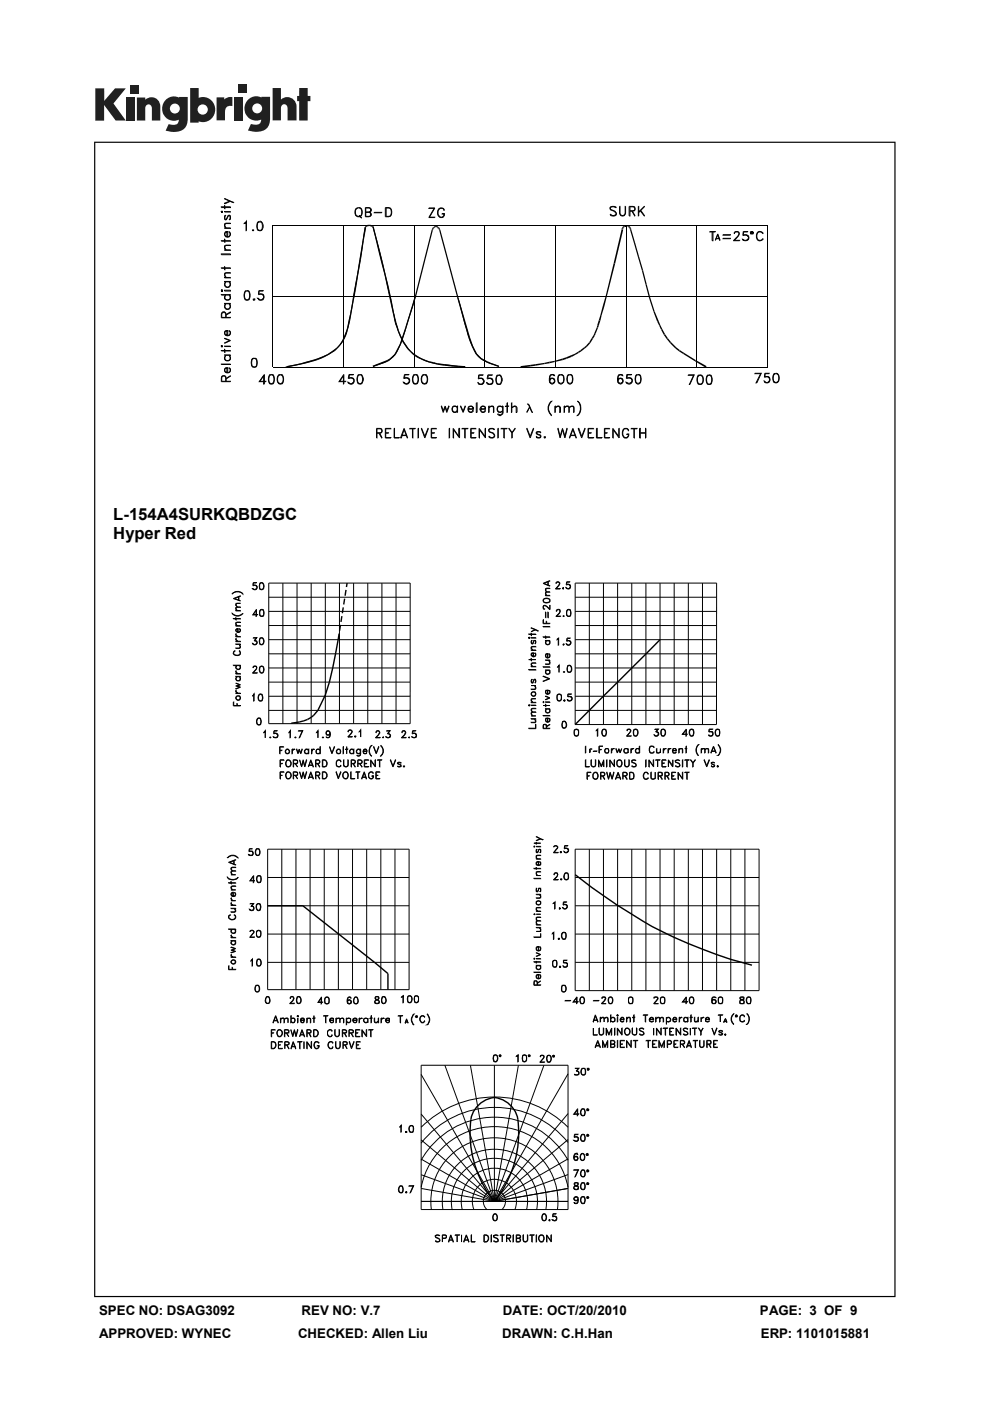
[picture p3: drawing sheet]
<svg xmlns="http://www.w3.org/2000/svg" width="210mm" height="297mm" viewBox="0 0 210 297" stroke-linecap="round" stroke-linejoin="round" font-family="sans-serif">
<defs><g id="words">
<g font-size="3.5">
<text x="24" y="110.3">L-154A4SURKQBDZGC</text>
<text x="24" y="114.3">Hyper Red</text>
</g>
<g font-size="2.8">
<text x="21" y="278.7">SPEC NO: DSAG3092</text>
<text x="64" y="278.7">REV NO: V.7</text>
<text x="106.6" y="278.7">DATE: OCT/20/2010</text>
<text x="161.2" y="278.7">PAGE: 3 OF 9</text>
<text x="21" y="283.6">APPROVED: WYNEC</text>
<text x="63.2" y="283.6">CHECKED: Allen Liu</text>
<text x="106.5" y="283.6">DRAWN: C.H.Han</text>
<text x="161.4" y="283.6">ERP: 1101015881</text>
</g>
</g></defs>
<g fill="#231f20">
<path d="M20.2 18.7h1.9v2.7l2.3-2.7h2.3l-2.6 3.2 2.6 3.7h-2.2l-2.4-3.3v3.3h-1.9z"/>
<path d="M26.7 20.7h1.8v4.9h-1.8z"/>
<path d="M49.6 20.7h1.8v4.9h-1.8z"/>
<path d="M27.6 18h1.8v1.8h-1.8z"/>
<path d="M50.6 17.9h1.8v1.8h-1.8z"/>
<path d="M29 20.7h1.8v.4a1.9 1.9 0 0 1 2.2-.3 1.9 1.9 0 0 1 1 2v2.8h-1.8v-2.7a.7 .7 0 0 0-.7-.8 .7 .7 0 0 0-.7 .8v2.7h-1.8z"/>
<path d="M45.9 20.6h1.7v.5a2.02 2.02 0 0 1 1.7-.5v1.9h-.2a1.12 1.12 0 0 0-1.4 1.3v1.7h-1.8z"/>
<path d="M57.8 18.7h1.8v2.4a1.98 1.98 0 0 1 2.2-.3 1.98 1.98 0 0 1 1.1 2v2.7h-1.9v-2.6a.7 .7 0 0 0-.7-.8 .7 .7 0 0 0-.7 .8v2.6h-1.8z"/>
<path d="M63.5 18.7h1.8v1.6h.5v1.1h-.5v4.1h-1.8v-4.1h-.5v-1.1h.5z"/>
<path d="M40.3 18.7v7.3h1.8v-.3a2.63 2.63 0 0 0 3.5-2.5 2.63 2.63 0 0 0-3.5-2.5v-2zM41.9 23.2a1.1 1.1 0 0 1 2.2 0 1.1 1.1 0 0 1-2.2 0z"/>
<path d="M35.3 21a2.56 2.56 0 0 0-.6 3.3 2.56 2.56 0 0 0 3.2 1.1 1.09 1.09 0 0 1-1.5 1.1l-.6-.2-.7 1.4a5.3 5.3 0 0 0 3.8-.2 2.69 2.69 0 0 0 .9-2.4v-4.5h-1.8v.1l-.8-.2a2.44 2.44 0 0 0-1.9 .5zM36 23a1.06 1.06 0 0 1 2.1 0 1.06 1.06 0 0 1-2.1 0z"/>
<path d="M52.8 21a2.56 2.56 0 0 0-.6 3.3 2.56 2.56 0 0 0 3.2 1 1.09 1.09 0 0 1-1.5 1.1l-.7-.1-.6 1.4a5.3 5.3 0 0 0 3.7-.3 2.69 2.69 0 0 0 1-2.3v-4.6h-1.8v.2l-.9-.3a2.44 2.44 0 0 0-1.8 .6zM53.5 23a1.06 1.06 0 0 1 2.1 0 1.06 1.06 0 0 1-2.1 0z"/>
</g>
<g fill="#000">
<path d="M76.2 55h.4l-.6 3.3-.3-.1zM76.9 51h.3l-.6 4h-.4zM77.3 48.2h.4l-.5 2.8h-.3zM77.5 47.9l.1 .3-.2-.1zM77.5 47.9l.2-.1 .1 .3-.1 .1zM77.7 47.8l.1-.1 .1 .3-.1 .1zM77.8 47.7h.2l.1 .3h-.2zM78 47.7h.2l.1 .2-.2 .1zM78.2 47.7h.2l-.1 .2zM78.4 47.7h.2l-.1 .3-.2-.1zM78.6 47.7h.2l-.1 .3h-.2zM78.8 47.7l.1 .1-.1 .3z"/>
<path d="M78.9 47.8l.2 .1-.2 .3-.1-.1zM79.1 47.9l.2 .1-.3 .2zM79 48.2l.3-.1 .5 2-.3 .1zM79.5 50.2l.3-.1 .8 3.2-.3 .1zM80.3 53.4l.3-.1 .6 2.4-.3 .1zM80.9 55.8l.3-.1 .6 2.5-.2 .1zM91.5 48.8h.3l-3.6 14.1-.2-.1zM91.6 48.6l.3 .1-.1 .1h-.3zM91.7 48.3l.3 .2-.1 .2-.3-.1zM91.7 48.3l.2-.1 .2 .2zM91.9 48.2l.2-.1 .1 .1-.1 .2zM92.1 48.1l.1-.2 .2 .3h-.2z"/>
<path d="M92.2 47.9l.2-.1 .1 .3-.1 .1zM92.5 47.8l.2 .1-.1 .3-.2-.1zM92.7 47.9l.2 .2-.2 .1h-.1zM92.7 48.2l.2-.1 .2 .1-.3 .2zM93.2 48.8h.2l3.9 14.5-.3 .1zM92.8 48.4l.3-.2 .1 .1-.2 .2zM93 48.5l.2-.2 .1 .3-.2 .1zM93.1 48.7l.2-.1 .1 .2h-.2zM130.1 55.9h.4l-1.8 7-.3-.1zM131.8 48.5l.4 .2h-.4zM131.8 48.7l.4 .1-1.7 7.1h-.4zM131.9 48.3l.3 .3-.4-.1z"/>
<path d="M132 48.2l.3 .1-.1 .2-.3-.2zM132 48.2h.3zM132.2 47.9l.2 .3h-.1l-.2-.1zM132.2 47.9l.1-.1 .2 .3-.1 .1zM132.3 47.8l.2-.1 .1 .4zM132.7 47.7h.2v.3h-.2zM132.5 47.7h.2l-.1 .4zM132.9 47.7h.1l-.1 .3zM133 47.7h.2l-.1 .3h-.2zM133.2 47.7l.2 .1-.2 .3zM133.4 47.8l-.1 .4zM133.4 47.9l.2 .1-.2 .2z"/>
<path d="M133.4 48.2l.2-.2 .1 .2zM133.4 48.3l.4-.1zM133.5 48.5l.4-.1v.2l-.3 .1zM133.5 48.4l.3-.2 .1 .2zM133.6 48.7l.3-.1 .8 2.9h-.2zM134.5 51.5h.2l.9 2.9-.3 .1zM135.3 54.5l.3-.1 .8 2.9-.2 .1zM60.6 77.7l3.2-.7 .1 .3-3.2 .7zM63.8 77l1.1-.3 .1 .3-1.1 .3zM64.9 76.7l1.3-.3v.3l-1.2 .3zM66.2 76.4l1.1-.4v.4l-1.1 .3zM67.3 76l1.2-.5 .1 .3-1.3 .6z"/>
<path d="M68.5 75.5l1-.4v.2l-.9 .5zM69.5 75.1l.7-.5 .2 .2-.9 .5zM70.2 74.6l.6-.5 .3 .3-.7 .4zM70.8 74.1l.6-.4 .2 .2-.5 .5zM72 73l.2 .2-.6 .7-.2-.2zM72.5 72.3l.3 .2-.6 .7-.2-.2zM72.8 71.8l.2 .1-.2 .6-.3-.2zM73.2 70.8l.3 .1-.5 1-.2-.1zM73.5 69.9l.3 .1-.3 .9-.3-.1zM73.9 67.9l.4 .1-.5 2-.3-.1zM74.3 66.4l.2 .1-.2 1.5-.4-.1zM74.8 63.6l.2 .1-.5 2.8-.2-.1z"/>
<path d="M74.9 62.8l.3 .1-.2 .8-.2-.1zM75.3 60.4l.3 .1-.4 2.4-.3-.1zM75.7 58.2l.3 .1-.4 2.2-.3-.1zM79 77.5l3.1-1.1 .1 .3-3 1.1zM82.1 76.4l.6-.4 .1 .3-.6 .4zM81.6 58.3l.2-.1 .6 2.4-.3 .1zM82.1 60.7l.3-.1 .3 1.2-.4 .1zM82.7 76l1-.9 .2 .1-1.1 1.1zM82.3 61.9l.4-.1 .4 1.9-.4 .1zM82.7 63.8l.4-.1 .5 2.7-.3 .1zM84.8 73h.2l-1.1 2.3-.2-.2zM83.3 66.5l.3-.1 .5 2-.3 .1z"/>
<path d="M83.8 68.5l.3-.1 .5 1.7-.2 .1zM86 69.4l.2 .1-1.2 3.5h-.2zM84.4 70.2l.2-.1 .4 1.1-.2 .1zM84.8 71.3l.2-.1 .7 1.3-.2 .1zM88 62.8l.2 .1-2 6.6-.2-.1zM85.5 72.6l.2-.1 .9 1.3-.2 .2zM86.4 74l.2-.2 .5 .6-.1 .2zM87.1 74.4l.6 .5-.1 .3-.6-.6zM87.7 74.9l.5 .4-.1 .3-.5-.4zM88.2 75.3l.6 .4-.1 .2-.6-.3zM88.8 75.7l.5 .2v.3l-.6-.3zM89.3 75.9l1.1 .5-.2 .2-.9-.4z"/>
<path d="M90.4 76.4l.7 .2-.1 .3-.8-.3zM91.1 76.6l.9 .2-.1 .3-.9-.2zM92 76.8l.8 .2-.1 .3-.8-.2zM92.8 77l.8 .1-.1 .4-.8-.2zM93.6 77.1l.7 .1v.3h-.8zM94.3 77.2l1.4 .2-.1 .3-1.3-.2zM95.7 77.4l1.6 .1-.1 .3-1.6-.1zM97.3 77.5l1.4 .1v.3l-1.5-.1zM97 63.4l.3-.1 2.4 8.1-.4 .2zM99.3 71.6l.4-.2 .6 2-.2 .2zM100.1 73.6l.2-.2 .9 1.6-.3 .2zM100.9 75.2l.3-.2 .9 .9-.1 .3z"/>
<path d="M102.9 77.8l1.4 .1zM102.1 75.9l1.3 .7-.2 .3-1.2-.7zM103.4 76.6l.8 .3-.1 .3-.9-.3zM104.2 76.9l1.7 .6-.1 .3-1.7-.6zM110.4 77.6l2.1-.2v.3l-2.1 .3zM112.5 77.4l1.1-.2v.3l-1.1 .2zM113.6 77.2l1.8-.3 .1 .3-1.9 .3zM115.4 76.9l1.1-.2v.3l-1 .2zM116.5 76.7l1-.2 .1 .3-1.1 .2zM117.5 76.5l.4-.1 .1 .3-.4 .1zM117.9 76.4l1.4-.4 .1 .4-1.4 .3zM119.3 76l.8-.2 .1 .3-.8 .3z"/>
<path d="M120.1 75.8l1-.5 .2 .4-1.1 .4zM121.1 75.3l.8-.3 .1 .3-.7 .4zM121.9 75l.7-.4 .2 .2-.8 .5zM122.6 74.6l.5-.4 .2 .3-.5 .3zM123.1 74.2l.8-.6 .1 .3-.7 .6zM123.9 73.6l.4-.3 .3 .2-.6 .4zM125 72.5l.2 .2-.6 .8-.3-.2zM125.5 71.7l.2 .2-.5 .8-.2-.2zM125.9 71l.3 .2-.5 .7-.2-.2zM126.1 70.6l.2 .2-.1 .4-.3-.2zM126.6 69.4l.2 .1-.5 1.3-.2-.2zM126.7 69l.3 .1-.2 .4-.2-.1z"/>
<path d="M126.8 68.6l.3 .1-.1 .4-.3-.1zM127 67.9l.3 .1-.2 .7-.3-.1zM127.3 66.8l.3 .1-.3 1.1-.3-.1zM127.9 64.8l.3 .1-.6 2-.3-.1zM128.4 62.8l.3 .1-.5 2-.3-.1zM136.2 57.4l.2-.1 .8 3-.3 .1zM136.9 60.4l.3-.1 .7 2.8-.2 .1zM137.7 63.2l.2-.1 1 2.9-.3 .1zM138.6 66.1l.3-.1 .8 2.1h-.3zM139.4 68.1h.3l.3 .8-.2 .1zM139.8 69l.2-.1 .5 .8-.3 .2zM140.2 69.9l.3-.2 .6 1.1-.3 .2z"/>
<path d="M140.8 71l.3-.2 .6 .9-.3 .2zM141.4 71.9l.3-.2 .6 .8-.1 .3zM142.3 72.5l1.1 1.1-.1 .3-1.1-1.1zM143.4 73.6l.8 .6-.2 .3-.7-.6zM144.2 74.2l.9 .6-.1 .3-1-.6zM145.1 74.8l2.5 1.6-.2 .2-2.4-1.5zM147.6 76.4l2.3 1.2-.2 .4-2.3-1.4z"/>
<path d="M20 30v245h169.9v-245zM20.2 30.3h169.5v244.5h-169.5z"/>
</g>
<g fill="none" stroke="#000" stroke-width=".21">
<path d="M46.9 56.8l2 .1zM46.9 53.8h2v.2h-2zM46.9 51l2 .1zM46.9 44.9h.3l-.1-.1-.2 .1h.2M46.9 43.8h2v.2h-2zM47.6 48.3l1.3 .1zM47.6 59.7l1.3 .1zM47.6 58.8l1.3 .1zM47.6 56.5l.1 .7zM47.6 53l1.3 .1zM47.6 50.7l.1 .7zM47.6 44.9h1.3z"/>
<path d="M47.6 43.6l.1 .7zM47.6 42.1l2 .9zM47.7 47.4l1.2-.1-1.1 .2a.64 .64 0 0 0 .2 .8 .65 .65 0 0 1-.3-.9zM47.7 59.9l.2-.1-.2 .4 .1 .4a.55 .55 0 0 0 .5 .3 .55 .55 0 0 0 .4-.3l.1-.4-.2-.4 .3 .6a.63 .63 0 0 1-.6 .6 .63 .63 0 0 1-.7-.6zM47.7 57.9l1.2-.1-1.1 .2a.66 .66 0 0 0 .2 .8 .68 .68 0 0 1-.3-.9zM47.7 52.1l1.2-.1-1.1 .1a.64 .64 0 0 0 .2 .9 .65 .65 0 0 1-.3-.9zM47.7 46.5h.3M47.8 45.7v.9M48.1 50.2v-1h-.1l-.3 .4a.59 .59 0 0 0 .3 .5 .59 .59 0 0 0 .6 0l.2-.3-.2-.7a.64 .64 0 0 1 .2 1 .64 .64 0 0 1-1 0 .64 .64 0 0 1 .2-1h.3v1.1M48.4 45.8h.4M48.5 45.7l-.6 .9a.6 .6 0 0 1 0-1l-.2 .2M48.7 45.7v.9"/>
<path d="M48.7 42.7l-1.1 .4v.1l1.3-.5M48.8 46.5l-.2 .1a.6 .6 0 0 0 0-1l-.2 .1-.4 .9M51.8 47.3l.5-.4v2l-.1-1.8zM53.6 48.7v.2l.2-.1-.1-.1M53.6 48.8h.1M54.7 48.8h.8M54.7 47.1h.8M54.8 47.1a1.66 1.66 0 0 0 0 1.7M55.1 46.9a1.36 1.36 0 0 0-.4 1.9l.5 .1a1.13 1.13 0 0 0 .6-1 1.13 1.13 0 0 0-.6-1M55.4 47.1a1.66 1.66 0 0 1 0 1.7M57.9 47.8v30M57.9 47.9h104.9"/>
<path d="M72.9 47.8v30M75.9 44a1.01 1.01 0 0 0-.6 1.1 1.01 1.01 0 0 0 .9 .9 1.08 1.08 0 0 0 .6-1 1.08 1.08 0 0 0-.6-1h-.2M76 44.1a.88 .88 0 0 0-.6 1.1 .88 .88 0 0 0 1.1 .6 1.33 1.33 0 0 0 0-1.6l-.4-.1M76.1 45.7l.6 .5zM77.5 48.2l-1.6 9.4a97.2 97.2 0 0 1-2.6 13.5 9.1 9.1 0 0 1-6.3 5.2l-3.1 .8-3 .6M77.6 44.9h.7a.6 .6 0 0 1 .5 .7l-.5 .4h-.8v-2h.8l.5 .4v.3l-.5 .3M78.3 44.9l.3-.2-.1-.5-.9-.1v1.8l.9-.1a.48 .48 0 0 0-.2-.8h-.7M79.1 48.1l1.9 7.2 2.2 9.9a21.7 21.7 0 0 0 2.3 7.2 8.9 8.9 0 0 0 6.6 4.6l4.4 .6 2.2 .1M79.4 45l1.6 .1zM81.7 44h.7a1.03 1.03 0 0 1 .7 1 1.03 1.03 0 0 1-.7 1h-.7zM81.9 44.1a.97 .97 0 0 1 1.1 .5 .97 .97 0 0 1-.3 1.2l-.8 .1zM87.9 47.8v30"/>
<path d="M92.1 44.2l-1.1-.1h1.2l-1.2 2M92.1 44.1l-1.1 2h1.2l-1.2-.1M93.1 44.3a.71 .71 0 0 1 1.2 .3l-.3-.3a.72 .72 0 0 0-1.1 .6l.1 .7 .4 .4a.62 .62 0 0 0 .8-.6l-.5-.1h.6a.73 .73 0 0 1-.7 .9 .73 .73 0 0 1-.8-.8v-.5zM102.8 47.8v30M117.8 47.8v30M129.4 44a.99 .99 0 0 1 1.3 0h-.1a.94 .94 0 0 0-1.1 0v.4l.3 .1a.84 .84 0 0 1 .8 1.1 .89 .89 0 0 1-1.2-.1h.1a.67 .67 0 0 0 1.1 0v-.5l-.4-.2a.84 .84 0 0 1-.8-.5zM131.4 43.8l.1 1.4a.55 .55 0 0 0 .5 .5 .55 .55 0 0 0 .6-.5v-1.4l.1 1.4a.64 .64 0 0 1-.7 .6 .64 .64 0 0 1-.6-.6zM132.8 47.8v30M133.6 44.7l.9-.1v-.7l-.9-.1v2h-.2v-2h.8l.4 .1 .1 .5-.2 .3-.9 .1M134 44.8l.7 1-.6-1M135.4 43.8l.1 2zM135.5 44.9l1.2-1.1-1.2 1.2"/>
<path d="M135.7 44.6l1 1.2-.8-1.2M147.8 47.8v30M150.5 49.1l1.2 .1zM151 49.2v1.8h.2v-1.8M151.8 50.6h.9M151.9 50.5h.7M152.2 49.6l.5 1.4-.5-1.2-.5 1.2zM153.3 49.8l1.6 .1zM153.3 50.5l1.6 .1zM155.7 51h1.2h-1.4l1-.9a.55 .55 0 0 0 0-.9h-.5l-.3 .3 .3-.4 .7 .2a.66 .66 0 0 1-.2 .8l-.8 .9M157.6 50.8l.2 .2M158.3 49.9a.56 .56 0 0 1 .5 .5 .56 .56 0 0 1-.5 .6"/>
<path d="M158.7 50.2a.93 .93 0 0 0-1.1-.3v-.8h1l-.9 .1-.1 .7a.72 .72 0 0 1 1.1 .1 .72 .72 0 0 1-.2 1 .72 .72 0 0 1-1-.3h.1a.73 .73 0 0 0 1.1-.1M159.2 49.3l.1 .3h.4l.1-.2-.2-.3-.4 .2 .1 .2 .4-.1-.1-.2h-.3v.1M160.8 49.1h.5l.6 .4a.78 .78 0 0 0-1.1-.2 .78 .78 0 0 0-.3 1 .72 .72 0 0 0 .6 .7 .72 .72 0 0 0 .8-.4l-.6 .5a1.07 1.07 0 0 1-.9-.9 1.07 1.07 0 0 1 .4-1.1zM162.8 47.8v30M46.9 62.5l2 .1zM46.9 61.7h.3l-.1-.2h-.2l.1 .2 .1-.2v.2M46.9 77.2l2 .1zM46.9 74.3l2 .1zM46.9 73.5h.3l-.1-.2-.2 .1 .2 .1M47.6 64.3l1.3 .1zM47.6 61.5h1.3v.2h-1.3zM47.6 75.3h1.3z"/>
<path d="M47.6 74.1l.1 .6zM47.6 73.4l1.3 .1zM47.6 71.7l1.3 .5-1.3 .6 1.1-.6zM47.7 64.6l.2-.2-.2 .4 .1 .4a.55 .55 0 0 0 .5 .3 .55 .55 0 0 0 .4-.3l.1-.4-.2-.4 .3 .7a.63 .63 0 0 1-.6 .5 .63 .63 0 0 1-.7-.5zM47.7 62.7l.2-.1-.2 .3a.56 .56 0 0 0 .6 .7 .56 .56 0 0 0 .5-.7l-.2-.3 .3 .6a.68 .68 0 0 1-.6 .5 .68 .68 0 0 1-.7-.5zM47.9 75.3a.78 .78 0 0 0 0 1.1h.2a.53 .53 0 0 0 .6-.1 .53 .53 0 0 0 .1-.5l-.2-.5 .3 .7a.67 .67 0 0 1-.6 .5 .67 .67 0 0 1-.7-.5zM48 66.7l.9-.6v.2l-.9 .5M48 67.3l-.2-1-.5-.2-.4 .5v.8h2l-1.9-.1 .1-.9h.7l.1 .9M48.1 71.1v-.9h-.1a.49 .49 0 0 0-.1 .8l.5 .1a.5 .5 0 0 0 .4-.4 .5 .5 0 0 0-.3-.5l.1-.1a.61 .61 0 0 1 .2 .9 .61 .61 0 0 1-1 0 .61 .61 0 0 1 .2-.9h.3v1M48.1 79v-1l-.4 .3a.56 .56 0 0 0 .6 .7 .56 .56 0 0 0 .5-.7l-.2-.3a.61 .61 0 0 1 .2 .9 .61 .61 0 0 1-1 0 .61 .61 0 0 1 .2-.9h.3v1M52 63.4l.3 .2 .5-.2M52 61.8h.8"/>
<path d="M52.1 61.7a1.79 1.79 0 0 0 0 1.9M52.3 61.6a1.18 1.18 0 0 0-.4 1.6l.1 .4a.61 .61 0 0 0 .9-.4 1.82 1.82 0 0 0-.1-1.5l-.4-.1M52.7 61.7a1.79 1.79 0 0 1 0 1.9M53.5 77.7h.8M53.5 76.1h.8M53.6 76a1.66 1.66 0 0 0 0 1.8M53.8 63.3v.4l.3-.1-.2-.3M53.8 63.4v.2l.1-.2M53.9 75.9l-.4 .1a1.66 1.66 0 0 0 0 1.8 .65 .65 0 0 0 1-.3 1.83 1.83 0 0 0-.2-1.5l-.3-.1M54.2 76a1.66 1.66 0 0 1 0 1.8M54.8 63.3l.3 .3M55.6 62.4a.68 .68 0 0 1 0 1.2"/>
<path d="M55.9 62.8a.78 .78 0 0 0-1.1-.3l.1-.9h.9l-.8 .1-.1 .7a.71 .71 0 0 1 1 .2 .71 .71 0 0 1-.3 1 .71 .71 0 0 1-1-.4l.8 .4 .5-.5M57.2 79.6h.7M57.3 79.5a1.79 1.79 0 0 0 0 1.8M57.4 79.4a1.18 1.18 0 0 0-.4 1.6l.2 .3a.61 .61 0 0 0 .9-.3 1.82 1.82 0 0 0-.2-1.5l-.4-.1M57.9 79.5a1.79 1.79 0 0 1 0 1.8M57.9 77.8h104.9M57.9 62.8h104.9M59.1 79.6h.8M59.2 79.5a1.42 1.42 0 0 0 0 1.8M59.4 79.4a1.16 1.16 0 0 0 0 2h.2a1.1 1.1 0 0 0 .5-1.6l-.2-.3-.4-.1M59.7 79.5a1.42 1.42 0 0 1 0 1.8M76 79.6h.7"/>
<path d="M76.1 79.5a1.79 1.79 0 0 0 0 1.8M76.3 79.4a1.1 1.1 0 0 0-.5 1.6 .64 .64 0 0 0 .9 .3 1.24 1.24 0 0 0-.2-1.9h-.1M76.7 79.5a1.79 1.79 0 0 1 0 1.8M87.7 79.6h.8M87.8 79.5a1.79 1.79 0 0 0 0 1.8M88 79.4a1.18 1.18 0 0 0-.4 1.6l.1 .3a.61 .61 0 0 0 1-.3 1.82 1.82 0 0 0-.2-1.5l-.4-.1M88.1 62.8l-1.8 6a16.4 16.4 0 0 1-3.1 7l-1.7 1.1-2.4 .8M88.4 79.5a1.79 1.79 0 0 1 0 1.8M89.7 79.6h.7M89.8 79.5a1.42 1.42 0 0 0 0 1.8M89.9 79.4a1.16 1.16 0 0 0 0 2h.2a1.1 1.1 0 0 0 .5-1.6l-.2-.3-.4-.1M90.3 79.5a1.42 1.42 0 0 1 0 1.8"/>
<path d="M97.1 63.1l1 3.4a31.7 31.7 0 0 0 3.1 8.8 7.3 7.3 0 0 0 3.7 2.1l.9 .3M105.4 79.7l.4-.1 .4 .1M105.5 79.6a1.79 1.79 0 0 0 0 1.8M105.8 79.5a1.1 1.1 0 0 0-.5 1.6 .64 .64 0 0 0 .9 .3 1.24 1.24 0 0 0-.3-1.9M106.1 79.6a1.79 1.79 0 0 1 0 1.8M116.8 79.6h.7M116.9 79.5a1.98 1.98 0 0 0-.2 1.6l.2 .2M117.4 79.5l.2 .2a.57 .57 0 0 0-.5-.3 .57 .57 0 0 0-.5 .3 1.31 1.31 0 0 0 .4 1.7 .62 .62 0 0 0 .7-.8 .62 .62 0 0 0-1.1-.2M118.5 79.6h.8M118.7 79.5a1.32 1.32 0 0 0 0 1.8M118.9 79.4l-.4 .1a1.36 1.36 0 0 0 .4 1.9 .92 .92 0 0 0 .7-1.2v-.5l-.6-.3M119.2 79.5a1.32 1.32 0 0 1 0 1.8"/>
<path d="M120.5 79.6h.8M120.6 79.5a1.66 1.66 0 0 0 0 1.8M120.7 79.4l-.2 .1a1.45 1.45 0 0 0 .2 1.9h.3a1.45 1.45 0 0 0 .3-1.9l-.5-.1M121.2 79.5a1.66 1.66 0 0 1 0 1.8M131.2 79.6h.8M131.3 79.5a1.98 1.98 0 0 0-.1 1.6l.2 .2M131.9 79.5l.2 .2-.1-.2a.68 .68 0 0 0-.9 .2 1.23 1.23 0 0 0 .5 1.7 .62 .62 0 0 0 .5-.9 .62 .62 0 0 0-1-.1M135 79.6h.7M135.1 79.5a1.66 1.66 0 0 0 0 1.8M135.2 79.4l-.2 .1a1.45 1.45 0 0 0 .2 1.9h.3a1.45 1.45 0 0 0 .2-1.9l-.4-.1M135.6 79.5a1.66 1.66 0 0 1 0 1.8M147.2 79.5l-1 2 1-2h-1.2l1.2 .1"/>
<path d="M148.1 79.7l.3-.1 .4 .1M148.3 79.6a1.42 1.42 0 0 0 0 1.8M148.4 79.5a1.1 1.1 0 0 0-.5 1.6 .64 .64 0 0 0 .9 .3 1.24 1.24 0 0 0-.2-1.9h-.1M148.8 79.6a1.42 1.42 0 0 1 0 1.8M150 79.7l.3-.1 .5 .1M150.1 79.6a1.79 1.79 0 0 0 0 1.8M150.3 79.5a1.18 1.18 0 0 0-.4 1.6l.1 .3a.61 .61 0 0 0 1-.3 1.82 1.82 0 0 0-.2-1.5l-.4-.1M150.7 79.6a1.79 1.79 0 0 1 0 1.8M161.4 79.1l-1 2.1h.1l1-2.1h-1.4l1.3 .1M162.9 79.9a.68 .68 0 0 1 0 1.2M164.2 79.3h.7M164.3 79.2a1.42 1.42 0 0 0 0 1.9"/>
<path d="M164.5 79.1a1.1 1.1 0 0 0-.5 1.7 .64 .64 0 0 0 .9 .3 1.24 1.24 0 0 0-.2-2h-.1M164.8 79.2a1.42 1.42 0 0 1 0 1.9M48 80.2l.9-.5-.9 .6M48 80.8l-.1-1-.3-.1h-.5l-.2 .5v.7h2l-1.9-.1 .1-1h.7l.1 1M55.1 80.8l1.3 .1h-1.4l1.1-1.5v2h-.2v-1.7l-.8 1.2M57.2 81.2l.2 .1 .5-.1M59.1 81.2l.3 .1 .5-.1M72 80.8l1.3 .1h-1.4l1-1.5v2l-.1-1.7-.8 1.2M73.9 81.1l.3 .2M74.6 80.2a.64 .64 0 0 1 .4 .9l-.4 .2M75 80.6a.84 .84 0 0 0-1.1-.4l.1-.8h1l-.9 .1-.1 .7 .8-.1a.71 .71 0 0 1 .3 .9 .71 .71 0 0 1-.8 .4l-.5-.4 .7 .3 .5-.4M76 81.2l.3 .1 .4-.1"/>
<path d="M80 91.8l.9-.1a.48 .48 0 0 0-.3-.8h-.6l-.1 2v-2.1h.7a.52 .52 0 0 1 .5 .5 .52 .52 0 0 1-.5 .5h-.6M80.4 91.8l.7 1.1-.6-1.1M81.7 90.8h1.2l-1.1 .1v1.9l1.1 .1h-1.2zM81.8 91.8h.6h-.6M83.6 90.8l.1 2 1 .1h-1.1zM85.2 92.4h1.1M85.3 92.3h.9M85.6 81.1l.4 .2M85.7 90.8l.8 2.1-.8-1.8-.6 1.8h-.2zM86.4 80.2a.64 .64 0 0 1 .3 .9l-.3 .2M86.8 80.6a.84 .84 0 0 0-1.2-.4l.2-.8h.9l-.8 .1-.1 .7 .7-.1a.71 .71 0 0 1 .4 .9 .71 .71 0 0 1-.8 .4l-.6-.4 .8 .3 .5-.4M86.9 90.8l1.2 .1z"/>
<path d="M87.5 90.9v2l.1-2M87.7 81.2l.3 .1 .5-.1M88.7 90.8l.1 2.1zM89.3 90.8l.8 1.7 .8-1.7-.8 2.1zM89.7 81.2l.2 .1 .5-.1M91.5 90.8h1.1l-1.1 .1v1.9l1.1 .1h-1.1zM91.5 91.8h.6h-.6M93.6 86.1l.4 1 .4-1 .4 1 .5-1-.5 1.3-.4-1.1-.4 1.1zM95.3 90.8l.1 2.1zM96 86.2l.3-.1 .7 .2-.4-.1a.6 .6 0 0 0-.7 .6 .6 .6 0 0 0 .7 .6l.4-.3-.2 .3-.5 .1a.78 .78 0 0 1-.3-1.3zM96.1 90.8l1.2 1.7v-1.7h.2v2.1l-1.3-1.8-.1 1.8zM97 86.1v1.3z"/>
<path d="M97.6 86.1l.6 1.1 .5-1.1-.5 1.3zM98 90.8l1.2 .1zM98.6 90.9v2l.1-2M99.3 86.7h1v-.3a.49 .49 0 0 0-.9-.1l-.1 .5a.51 .51 0 0 0 .4 .5 .51 .51 0 0 0 .5-.1l.1-.2 .1 .1a.64 .64 0 0 1-.9 .2 .64 .64 0 0 1 0-1 .64 .64 0 0 1 .9 .1v.4h-1.1M99.8 90.8h1.1l-1 .1v1.9l1 .1h-1.1zM99.9 91.8h.6h-.6M101 85.4h.2v2h-.2zM101.4 81.3l.3 .1M101.6 90.8l1.3 1.7 .1-1.7v2.1l-1.3-1.8-.1 1.8zM102 86.7h.9v-.3a.52 .52 0 0 0-.9-.1 .66 .66 0 0 0 .5 1.1l.4-.4 .1 .1a.58 .58 0 0 1-.9 .3l-.3-.7a.68 .68 0 0 1 1-.5l.2 .6h-1M102.2 80.2a.68 .68 0 0 1 0 1.2M102.5 80.7l-.1-.4-.3-.1-.7 .1 .1-.8h1l-.9 .1-.1 .6h.9l.3 .6a.71 .71 0 0 1-.5 .7 .71 .71 0 0 1-.8-.4 .6 .6 0 0 0 1 .2l.1-.3"/>
<path d="M103.3 81.3l.3 .1M103.6 86.1l.1 1.3zM103.6 91.1a.86 .86 0 0 1 1.3 0l-.4-.2-.7 .1-.1 .3 .3 .3a.93 .93 0 0 1 .9 .7v.2a.73 .73 0 0 1-1.3 0l.5 .3h.4l.3-.3v-.2a1.19 1.19 0 0 0-1-.7zM103.7 86.4a.68 .68 0 0 1 1-.2v1.2l-.1-1.1a.66 .66 0 0 0-.9 .1zM104.1 80.2a.71 .71 0 0 1 .3 1.1l-.3 .1M104.5 80.7a.84 .84 0 0 0-1.2-.4l.2-.8h.9l-.8 .1-.1 .6a.71 .71 0 0 1 1 .3 .71 .71 0 0 1-.3 1 .71 .71 0 0 1-1-.4h.1a.64 .64 0 0 0 .6 .3 .64 .64 0 0 0 .6-.4M105.4 81.3h.8M105.6 86.2l.3-.1 .7 .2a.78 .78 0 0 0-1 0l-.1 .5a.6 .6 0 0 0 .7 .6l.4-.3-.2 .3h-.5a.77 .77 0 0 1-.3-1.2zM105.6 90.8l.1 2.1zM106.3 90.8l1.2 .1zM106.6 86.1v1.7a.61 .61 0 0 1-.5 .3 .61 .61 0 0 1-.6-.3h.2a.54 .54 0 0 0 .9-.3zM106.9 90.9v2l.1-2"/>
<path d="M107.2 86.1l.7 .1zM107.5 85.4l.1 2zM108.5 85.4l.1 2zM108.6 86.4l.5-.3 .4 .1 .2 .2v1h-.2l-.1-1.1-.3-.1zM108.6 91.8l.7-1-.7 1v1.1v-1.1l-.7-1 .7 1M111.7 87.4l.7-1.1-.6 1.1M111.7 90.8l.8 1.7 .7-1.7-.7 2.1zM111.8 85.7l.4 .1 .8 1.6M111.9 85.7l.9 1.7h.2M113.8 92.6l.3 .2 .6-.2M113.8 91.7h.9M113.8 91.8l.9 .5v.2a.6 .6 0 0 1-.9 .3l-.1-.3 .2 .3"/>
<path d="M113.9 91.6v.4M114.6 91.6l.1 .2v-.2l-.8-.1-.2 .4 1 .5M114.6 92.3v.5M115.5 92.5v.4l.2-.1-.1-.3M115.5 92.6v.2l.1-.2M116.6 80.7l.2-.4 .2-.1 .4 .1 .2 .4M116.6 80.9a.55 .55 0 0 0 .5 .4 .55 .55 0 0 0 .5-.4M116.8 85.2l.2-.1a2.01 2.01 0 0 0 0 3 1.95 1.95 0 0 1-.2-2.9zM116.9 80.2l-.2 .2-.1 .4M117.3 80.2a.6 .6 0 0 1 .2 .9l-.2 .2M117.7 86.1l.1 1.3zM117.8 86.4l.5-.3 .4 .1 .2 .2v1h-.2l-.1-1.1-.3-.1z"/>
<path d="M118.3 90.8l.5 1.7 .5-1.7 .5 1.7 .5-1.7-.5 2.1-.5-1.8-.5 1.8zM118.5 81.2h.8M119.6 86.1l.1 1.3zM119.7 86.4a.65 .65 0 0 1 1-.2v1.2l-.1-1.1a.64 .64 0 0 0-.9 .1zM120.5 81.2h.8M120.7 86.4a.68 .68 0 0 1 1-.2l.1 1.2-.2-1.1a.66 .66 0 0 0-.9 .1zM120.9 92.4h1.2M121 92.3h1M121.5 90.8l.8 2.1-.8-1.8-.8 1.8zM122.4 85.1a1.89 1.89 0 0 1 0 3 2.04 2.04 0 0 0 0-3zM122.6 90.8h.2l.6 1.7 .7-1.7-.7 2.1zM124.7 90.8h1.2l-1.1 .1v1.9l1.1 .1h-1.2z"/>
<path d="M124.8 91.8h.6h-.6M126.5 90.8h.2v2l1 .1h-1.2zM128.2 90.8h1.1l-1 .1v1.9l1 .1h-1.1zM128.3 91.8h.5h-.5M130 90.8l1.2 1.7 .1-1.7v2.1l-1.2-1.8-.1 1.8zM131.1 80.7l.1-.4 .4-.1 .3 .1 .2 .4M131.1 80.9a.6 .6 0 0 0 .8 .3l.2-.3M131.4 80.2l-.2 .2-.1 .4M131.8 80.2a.6 .6 0 0 1 .2 .9l-.2 .2M132.2 91.1l.3-.3h.4l.5 .5-.5-.4-.6 .1a1.26 1.26 0 0 0 .2 1.8h.4l.3-.3 .1-.4-.4-.1h.5v.4l-.3 .4a.93 .93 0 0 1-1-.4 .93 .93 0 0 1 0-1.1zM132.9 81.1l.3 .2M133.6 80.2a.64 .64 0 0 1 .4 .9l-.4 .2"/>
<path d="M133.9 90.8l1.2 .1zM134 80.5a.93 .93 0 0 0-1.1-.3v-.8h1.1l-.9 .1-.2 .7 .9-.1a.7 .7 0 0 1 .3 .9 .7 .7 0 0 1-.8 .4l-.4-.2v-.2a.73 .73 0 0 0 1.1-.1M134.5 90.9v2v-2M135 81.2h.7M135.6 90.8h.2v2.1h-.2zM135.8 91.8h1.1M136.9 90.8l.1 2.1zM148.1 81.3h.7M150 81.3h.8M162.1 80.8l.3 .3M163.2 80.3l-.1-.3-.3-.1-.7 .1 .1-.9h1l-.9 .1-.1 .7a.68 .68 0 0 1 1 .1 .68 .68 0 0 1-.2 1 .68 .68 0 0 1-.9-.2l.1 .1a.6 .6 0 0 0 1-.2M164.2 80.9l.3 .2 .4-.2"/>
<path d="M49.2 130l.2 .2a1.54 1.54 0 0 0 2.1-.2 1.4 1.4 0 0 1-2.3 0zM49.2 125.9a1.46 1.46 0 0 1 2.3 .1 1.54 1.54 0 0 0-2.3 0zM49.5 131.1l1.5 .1zM49.5 126.9l1.5-.6-1.3 .6 1.3 .5zM49.7 138h.2l-.4 .5a.79 .79 0 0 0 1.4 .1l-.1-.5-.1-.1h.1l.2 .6a.83 .83 0 0 1-.8 .4 .83 .83 0 0 1-.7-.6zM50 135.4l.4 .6-.4-.4zM50 134.4l.2 .4 .2 .1-.3-.1zM50 137.4h.8l.1-.3-.1-.5a.55 .55 0 0 1 .1 .8zM50 136.6h1zM50 136h1zM50 134.9l1 .1zM50 132.7h1z"/>
<path d="M50 131l.1 .5zM50 129.4l1 .1zM50.1 132l.9-.1-.8 .1a.45 .45 0 0 0 .1 .7l-.3-.4zM50.1 128.8l.9-.1-.9 .2 .2 .5-.3-.3zM50.1 127.9h.9l-.8 .1-.1 .3 .2 .4-.3-.4zM50.2 133.4l.2-.1v.7l-.3-.2zM50.4 134l.4-.1v-.7a.49 .49 0 0 1 .1 .7 .49 .49 0 0 1-.6 .1l-.3-.2a.44 .44 0 0 1 .5-.6v.8M50.6 126.6v.6M50.7 126.5v.8M53.6 136.5l.2 .1M53.6 130.3l1.1 .1h-1.1l.8-1.2v1.5l-.1-1.3-.7 1M53.6 124.8l.2 .2"/>
<path d="M54 135.8l.5 .2a.51 .51 0 0 1-.3 .7 .51 .51 0 0 1-.6-.3l.1 .2a.52 .52 0 0 0 .8-.2M54.2 135.9l.3 .3-.3 .4M54.2 124.1a.47 .47 0 0 1 .3 .4 .47 .47 0 0 1-.3 .5M54.4 135.2l-.5 .7 .6 .2M54.4 135.3l-.7-.1h.8l-.5 .7M54.5 124.7a.52 .52 0 0 1-.9 .1M54.5 124.4l-.4-.3-.5 .1 .1-.7h.7l-.7 .1v.5h.6a.51 .51 0 0 1 .2 .6 .51 .51 0 0 1-.5 .3l-.4-.2M55.2 136.6h.6M55.2 135.3a.75 .75 0 0 1 .9 .5 .75 .75 0 0 1-.5 .9l-.4-.1-.1-.2-.1-.5zM55.2 135.4h.6M55.2 124.9h.6M55.2 123.6l.2-.1a.78 .78 0 0 1 .6 .8 .78 .78 0 0 1-.6 .7h-.2l-.2-.6z"/>
<path d="M55.2 123.7h.6M55.2 135.3l-.1 .2v.9l.1 .2M55.2 130.5h.6M55.2 129.3h.6l.2 .6-.2 .7a.55 .55 0 0 1-.7-.1v-1zM55.2 129.4h.6M55.2 123.6l-.1 .3v.9l.1 .2M55.3 129.3a1.02 1.02 0 0 0 0 1.3M55.7 135.3a1.02 1.02 0 0 1 0 1.3M55.7 123.6a1.02 1.02 0 0 1 0 1.4M55.8 129.3l.1 .2v1l-.1 .1M57 123.6v29.8M57 138.6h30"/>
<path d="M57 135.6h30M57 132.6h30M57 129.6h30M57 126.6h30M57 123.6h30M60 123.6v29.8M63 123.6v29.8M66 123.6v29.8M69 123.6v29.8M72 123.6v29.8M75 123.6v29.8M78 123.6v29.8"/>
<path d="M81 123.6v29.8M84 123.6v29.8M87 123.6v29.8M112.1 135.2l.2-.1 .1 .2zM112.1 134.4l1.6 .1zM112.1 139.9h1.6M112.2 135.2l.1 .1zM112.6 137.8l1.1 .1zM112.6 135.2l1.1 .1zM112.6 134.3l.1 .5zM112.6 133.1l1.6 .7zM112.6 139.6l.1 .5z"/>
<path d="M112.7 136.4h.4M112.7 137.1h1h-.9l-.1 .4 .3 .3-.4-.3zM112.8 135.8v.7M112.8 138.5h.3v.7l-.4-.3zM113.1 139.2l.4-.1v-.7a.49 .49 0 0 1 0 .7 .49 .49 0 0 1-.6 .1l-.3-.3v-.2l.4-.3h.2v.8M113.2 135.9h.4M113.3 135.8l-.2 .7-.2 .1a.52 .52 0 0 1-.2-.8h.2l-.2 .1M113.5 135.8v.7M113.5 133.5l-.9 .4 1.1-.4M113.6 136.4l-.1 .2 .2-.4-.1-.4h-.4l-.2 .7M115.2 123.7l1.4-.6-1.2 .6 1.2 .6zM115.2 135l1.4 .1z"/>
<path d="M115.2 132.8l1.4 .1zM115.2 131.4l.1 .8h1.3h-1.4zM115.3 127.2a.99 .99 0 0 1 1.3 0M115.3 127.1v.5l.1 .1 .6 .1 .6-.2M115.3 127.1a.99 .99 0 0 1 1.3 0v.5a.84 .84 0 0 1-1.4-.4zM115.7 129.8l.1 1.2zM115.7 126.2l.9 .1zM115.7 124.9l.2-.2h.7l-.8 .2v.4l.1 .2zM115.7 139.9l.9 .1zM115.7 135.8l.9 .1zM115.7 134.9l.1 .5zM115.8 125.6l.8-.1-.8 .1v.5l.1 .1a.45 .45 0 0 1-.1-.6z"/>
<path d="M115.8 138.8l.3-.1v.7l-.3-.1zM115.9 132.2v-.5v.5M115.9 135.9v.7h.3l.3-.1 .1-.4-.1-.2 .1 .1v.5a.55 .55 0 0 1-.7 .1l-.2-.3zM116.1 139.4l.4-.1a.36 .36 0 0 0-.1-.6l.1-.1 .1 .2v.5a.55 .55 0 0 1-.7 .1l-.2-.5 .2-.3h.3v.8M116.2 129.8l.1 1.2zM116.2 123.4v.6M116.3 123.3v.8M116.5 127.1v.5M116.6 128.3v1l-1-.9-.3 .1v.5l.2 .2-.3-.3 .1-.5 .3-.1 1 .9M117.9 124.8l.9 .1h-1l.9-1.1-.2-.4-.6 .2 .2-.2h.4l.2 .4-.8 1.1M118 130.6l.9 .1h-1l.8-.9v-.4l-.4-.1-.3 .3a.43 .43 0 0 1 .4-.4 .43 .43 0 0 1 .4 .5l-.8 1M118.1 135.5l.4-.2v1.5l-.1-1.3z"/>
<path d="M119.3 124.7l.2-.1v.3zM119.4 136.6h.2l-.1 .2zM119.4 130.6h.3zM119.4 124.7l.1 .1zM119.5 136.6h.1M119.5 130.6h.1M120.1 124.6l.3 .2M120.2 136.6l.2 .1M120.3 129.4h.6M120.3 130.6h.6M120.3 129.3l.4-.1a.93 .93 0 0 1 .3 1.3l-.1 .1a.55 .55 0 0 1-.7-.1v-1zM120.4 129.3a1.02 1.02 0 0 0 0 1.3"/>
<path d="M120.7 123.9a.47 .47 0 0 1 .3 .5 .47 .47 0 0 1-.3 .4M120.8 135.9a.47 .47 0 0 1 .2 .4 .47 .47 0 0 1-.2 .4M120.9 129.3l.1 .2v1l-.1 .1M120.9 124.2a.6 .6 0 0 0-.8-.2l.1-.6h.7h-.6l-.1 .5h.6l.2 .3-.2 .6-.3 .1-.4-.2v-.2a.47 .47 0 0 0 .4 .3 .47 .47 0 0 0 .4-.3M121 136.1a.6 .6 0 0 0-.8-.1l.1-.7h.6l-.6 .1v.5h.6a.52 .52 0 0 1 .2 .6 .52 .52 0 0 1-.6 .3l-.4-.3 .6 .2 .3-.3M122 123.6h30M122 138.6h30M122 135.6h30M122 132.6h30M122 129.6h30M122 126.6h30M122 123.6v30h30v-30"/>
<path d="M125 123.6v30M128 123.6v30M131 123.6v30M134 123.6v30M137 123.6v30M140 123.6v30M143 123.6v30M146 123.6v30M149 123.6v30M49.5 148.8l.1 .8 1.4 .1h-1.5zM49.5 141l1.5 .1zM50 146.4l.4 .6-.4-.4z"/>
<path d="M50 142.2l.4 .6-.4-.3zM50 147h1zM50 144.8l1 .4-.7 .2 .7 .3-1 .4 .8-.4-.8-.3 .8-.2zM50 143.4l1 .1zM50 142.8l1 .1zM50.1 147.7l.2-.1h.5l.2 .3-.2 .5a.53 .53 0 0 1-.6 0 .53 .53 0 0 1-.1-.7zM50.1 143.7l.2-.2-.2 .3a.43 .43 0 0 0 .4 .5 .43 .43 0 0 0 .4-.5l-.1-.3 .2 .3-.2 .5h-.5a.45 .45 0 0 1-.2-.6zM50.1 141.2l.2-.1-.2 .3a.43 .43 0 0 0 .4 .5 .43 .43 0 0 0 .4-.5l-.1-.3a.49 .49 0 0 1 .1 .7 .49 .49 0 0 1-.6 .1l-.3-.3zM50.3 149.6v-.4v.4M53.6 147.5l.3-.4v1.6l-.1-1.4zM53.6 142.6l1 .1h-1l.8-.9v-.4l-.2-.1-.6 .2 .3-.3h.3l.3 .4-.9 1.1M54.7 153.6h.5"/>
<path d="M54.7 152.4h.5M54.7 152.3h.5l.2 .6-.1 .6a.47 .47 0 0 1-.4 .2 .47 .47 0 0 1-.4-.2 1.15 1.15 0 0 1 .2-1.2zM54.7 152.3a1.02 1.02 0 0 0 0 1.3M55 148.6h.6M55 147.3h.6M55 147.2l.3-.1a.93 .93 0 0 1 .4 1.3 .47 .47 0 0 1-.5 .3 .47 .47 0 0 1-.4-.3 1.15 1.15 0 0 1 .2-1.2zM55.1 147.2a1.02 1.02 0 0 0 0 1.4M55.2 152.3l.1 .6-.1 .7M55.2 141.3a.45 .45 0 0 1 .7 .2 .82 .82 0 0 1-.5 1.2l-.2-.1a1.02 1.02 0 0 1 0-1.3zM55.2 141.3l-.1 .6 .1 .7M55.2 142.6h.6M55.2 141.4h.6"/>
<path d="M55.5 147.2l.2 .6-.2 .8M55.8 141.3l.1 .6-.1 .7M55.9 155.3l.4-.4v1.5v-1.3zM57 147.6h30M57 144.6h30M57 141.6h30M57 150.6h30M57 153.4h30M57.2 156.4h.2zM57.3 156.4h.1M58 156.3l.2 .1M58.5 155.5l.4 .3-.1 .5-.3 .1"/>
<path d="M58.9 155.8l-.4-.3-.5 .1 .1-.7h.7l-.7 .1v.5h.6l.3 .5-.5 .4h-.5v-.2l.1 .2h.6l.2-.3M59.3 158.3h.9l-.8 .1v1.4zM59.4 159.1h.4h-.4M60.7 159.1l.1-.2a.47 .47 0 0 1 .5 .3 .47 .47 0 0 1-.1 .5h-.5zM61.3 155.3l.3-.4v1.5l-.1-1.3zM61.9 158.8l.1 1zM62.2 158.9l.3-.1-.5 .4zM62.6 156.3l.2 .1h-.2zM62.6 156.4h.1M62.9 158.8l.3 .9 .3-.9 .3 .9 .3-.9-.3 1-.3-.7-.3 .7zM64.1 154.9l-.6 1.5 .7-1.5h-.9l.8 .1M64.6 159.1l.3-.3h.3l.2 .3-.2-.2a.47 .47 0 0 0-.5 .3 .47 .47 0 0 0 .1 .5h.6a.49 .49 0 0 1-.6 0 .49 .49 0 0 1-.2-.6z"/>
<path d="M65.4 158.8l.1 1zM66.1 158.8l.1 1zM66.3 158.9l.4-.1-.5 .4zM67.1 155.3l.3-.4v1.5v-1.3zM67.2 158.9l.4-.1 .3 .3-.3-.2-.5 .2v.6h.8l-.3 .1a.48 .48 0 0 1-.6-.6zM67.9 158.3v1.5zM68.5 156.3l.1 .1h-.1zM68.5 156.4h.1M69.2 155.3l.1-.2 .3-.1 .4 .3M69.2 155.5l.1 .3h.3l.4-.3M69.2 156.4h.6M69.5 155l-.3 .2v.5l.3 .1"/>
<path d="M69.7 155a.94 .94 0 0 1 0 1.4M69.9 158.3l.5 1.4 .6-1.4-.6 1.5zM70 155.7l-.2 .1h-.5a.5 .5 0 0 1-.1-.6 .5 .5 0 0 1 .6-.2 .84 .84 0 0 1-.3 1.4l-.3-.1 .1 .1M70 155.4l-.3 .4M71.5 159.1l.2-.2 .4 .1 .1 .7h-.6l-.2-.3zM72.8 158.3l.1 1.5zM73.3 158.8l.5 .1zM73.5 158.3v1.5M73.8 156.2l.9 .1h-.9M73.9 154.9l.5-.2 .3 .5-.9 1.1 .8-1.1a.43 .43 0 0 0-.4-.4 .43 .43 0 0 0-.4 .4zM74.2 159.1l.3-.3h.2l.3 .3-.3-.2a.47 .47 0 0 0-.5 .3 .47 .47 0 0 0 .2 .5h.6a.49 .49 0 0 1-.7 0 .49 .49 0 0 1-.1-.6zM75 158.8l.1 1z"/>
<path d="M75.2 156.1l.3 .1-.2 .1zM75.3 156.1l.1 .1zM75.6 159.1l.3-.3h.3l.2 .3-.2-.2a.47 .47 0 0 0-.5 .3 .47 .47 0 0 0 .1 .5h.6a.49 .49 0 0 1-.6 0 .49 .49 0 0 1-.2-.6zM76.2 155.1l.3-.4v1.6v-1.4zM76.4 158.8v1.4l-.5 .1-.3-.1h.7zM77.1 159.2l.1 .5h.7l-.3 .1a.48 .48 0 0 1-.6-.6l.3-.4a.44 .44 0 0 1 .6 .5h-.8M77.2 159l.4-.1 .2 .3h-.7zM78.6 158.2l.3-.2a1.53 1.53 0 0 0 0 2.3 1.42 1.42 0 0 1-.3-2.1zM79.2 158.3l.6 1.4 .6-1.4-.6 1.5zM79.7 156.4h.9h-1l.9-1-.2-.4h-.3l-.2 .3h-.1l.3-.4h.3l.3 .5-.9 1M80.7 158a1.39 1.39 0 0 1 0 2.3 1.52 1.52 0 0 0 0-2.3zM81.2 156.4h.1z"/>
<path d="M81.2 156.4h.1M81.2 156.3h.1M81.9 156.3l.3 .1M82.3 155.5l.5 .3v.5l-.4 .1h-.5l-.1-.2 .2 .2h.6l.2-.3M82.5 155.6l.3 .3-.3 .5M82.7 154.9l-.5 .7 .6 .2M82.7 155l-.7-.1h.8l-.5 .7M85.2 156.4h.9h-1l.9-1-.2-.4h-.3l-.2 .3h-.1l.3-.4h.3l.3 .5-.9 1M86.7 156.4l.1-.1v.1zM86.7 156.4h.1M87.4 156.3l.3 .1M88 155.5a.47 .47 0 0 1 .3 .4 .47 .47 0 0 1-.3 .5"/>
<path d="M88.3 155.8a.54 .54 0 0 0-.9-.2l.1-.7h.7l-.6 .1-.1 .5h.7l.1 .3a.55 .55 0 0 1-.3 .6 .55 .55 0 0 1-.7-.2l.2 .2h.7l.1-.3M112.1 149.5l.3 .1-.2 .1zM112.1 154.4h1.5l.1-.8v.9zM112.1 142l1.6 .1zM112.2 149.5l.1 .1zM112.6 153.1h.9l.1-.3-.2-.3 .3 .3v.3l-.3 .1zM112.6 152.4l1.1 .1zM112.6 149.5l1.1 .1zM112.6 148.9l1.1 .1zM112.6 146.1h.8l.2-.2-.2-.5a.55 .55 0 0 1 .2 .7zM112.6 141.3l1.1 .1zM112.6 151.8h1.1"/>
<path d="M112.6 145.4h1.1M112.7 144.7h.4M112.7 151l1-.1-.9 .2-.1 .3 .3 .4-.4-.4zM112.7 150.3l1-.1-1 .2 .3 .5-.4-.3zM112.7 148.1h1l-.9 .1-.1 .4 .3 .3-.4-.3zM112.7 140.6l1-.1-1 .3 .3 .5-.4-.3zM112.7 146.9l.2-.2h.6l.2 .3-.2 .6a.53 .53 0 0 1-.7-.1 .53 .53 0 0 1-.1-.6zM112.8 144.1v.7M113.2 144.2h.4M113.3 144.1l-.2 .7h-.2a.47 .47 0 0 1-.3-.4 .47 .47 0 0 1 .3-.4l-.2 .2M113.5 144.1v.7M113.6 144.7l-.1 .1 .2-.5-.3-.3-.2 .1-.2 .7"/>
<path d="M115.2 148.8h.2l-.1 .2zM115.2 151.7l1.4 .1zM115.2 143.3l1.4 .6-1.4 .6 1.3-.6zM115.2 141.4l1.4 .1zM115.2 149.6h1.4M115.3 148.9h.1M115.7 150.3h.9zM115.7 149.3l.1 .5zM115.7 148.8l.9 .1zM115.7 147.6l.9 .4-.9 .4 .8-.4zM115.7 142.1h.9zM115.8 152.4l.3-.1v.8l-.3-.2z"/>
<path d="M115.8 146.5l.3-.1v.7l-.3-.1zM115.9 150.3v.7a.48 .48 0 0 0 .5 0 .48 .48 0 0 0 .2-.4l-.1-.3 .1 .1v.5a.49 .49 0 0 1-.7 .2 .49 .49 0 0 1 0-.8zM115.9 142.1v.7a.48 .48 0 0 0 .5 0 .48 .48 0 0 0 .2-.4l-.1-.3 .1 .1v.5a.49 .49 0 0 1-.7 .2 .49 .49 0 0 1 0-.8zM115.9 154.4v-.8h-.6l-.1 .9h1.4l-1.3-.1v-.8h.5l.1 .8M115.9 154l.7-.4-.7 .5M116.1 153.1l.4-.2a.36 .36 0 0 0-.1-.6l.2 .1v.5a.55 .55 0 0 1-.7 .2l-.2-.4 .1-.4h.4v.8M116.1 147.1l.4-.1a.36 .36 0 0 0-.1-.6l.2 .1v.5a.55 .55 0 0 1-.7 .1l-.2-.3 .1-.4h.4v.7M116.4 140l.2 .3v.5l-.9 .1 .8-.2 .1-.3zM118.2 141.4l.4-.4v1.6v-1.4zM118.3 147.3h.6M118.3 148.5h.6M118.3 147.2a.55 .55 0 0 1 .8 .2v.9l-.2 .3-.3 .1-.5-.4v-.9z"/>
<path d="M118.4 147.2a.99 .99 0 0 0 0 1.4M118.8 147.2a.99 .99 0 0 1 0 1.4M119.3 153.1h.6M119.3 154.2h.6M119.3 153l.5-.1a.96 .96 0 0 1 .2 1.3l-.5 .2a1.09 1.09 0 0 1-.2-1.4zM119.4 153l-.2 .6 .2 .7M119.5 142.5h.3zM119.6 148.5l.2-.1v.2l-.1 .1zM119.6 142.5h.1M119.7 148.5l.1 .1zM119.8 153a1.02 1.02 0 0 1 0 1.3M120.4 148.4l.2 .2"/>
<path d="M120.4 147.1l.8 .1h-.7l-.1 .5zM120.4 147.7h.7l.3 .5a.62 .62 0 0 1-1 .4l-.1-.3 .1 .2a.58 .58 0 0 0 .9-.3M120.4 147.7h.7l.2 .3M120.4 141.2h.6M120.4 142.5h.6M120.4 141.1a.73 .73 0 0 1 .9 .6 .73 .73 0 0 1-.6 .9 1 1 0 0 1-.3-1.5zM120.5 141.1l-.2 .3v.9l.2 .2M120.9 147.7l.3 .1 .1 .3-.1 .3-.3 .2M120.9 141.1a1.02 1.02 0 0 1 0 1.4M122 154.7h.6M122 155.9h.6M122 154.7a.55 .55 0 0 1 .7 .1v1l-.1 .2-.4 .1-.4-.3v-1z"/>
<path d="M122 150.6h30M122 147.6h30M122 144.6h30M122 141.6h30M122 154.7a.99 .99 0 0 0 0 1.3M122.5 154.7a.99 .99 0 0 1 0 1.3M124.2 158.2v1.5zM125.1 159.2h.2M125.6 158.8h-.5v.9M125.9 159.2l.7 .1zM126.4 154.8l.4-.2v1.5l-.1-1.4zM127.1 158.2l-.1 1.5v-1.5h.9"/>
<path d="M127.1 158.9l.4 .1h-.4M127.9 154.7a.45 .45 0 0 1 .7 .1v.4a.74 .74 0 0 1-.5 .9 .94 .94 0 0 1-.2-1.4zM127.9 154.7h.6M127.9 155.9h.6M128 154.7a.99 .99 0 0 0 0 1.3M128.3 158.9l.2-.2a.54 .54 0 0 1 .6 .3 .54 .54 0 0 1-.1 .7h-.5a.55 .55 0 0 1-.2-.8zM128.4 154.7l.2 .5-.2 .8M128.4 158.9l.2-.2 .4 .1 .1 .7-.3 .2-.3-.1-.2-.4zM129.7 158.7v1zM129.8 158.9l.2-.2h.3h-.2l-.4 .4zM130.6 158.7l.3 .8 .4-.8 .2 .8 .4-.8-.4 1-.2-.8-.4 .8zM132.4 158.9l.1-.2h.5l.2 .2-.3-.2-.3 .1-.2 .2 .2 .6 .3 .1 .3-.2-.2 .2h-.5a.55 .55 0 0 1-.1-.8z"/>
<path d="M133 156l.9 .1h-1l.8-1.1-.1-.3-.6 .1 .2-.2h.4l.2 .4-.8 1.1M133.2 158.7v1M133.8 158.7l.1 1zM134 158.9l.1-.2h.4h-.3l-.3 .4zM134.5 154.7h.6M134.5 155.9h.6M134.5 154.7a.52 .52 0 0 1 .8 .1 .74 .74 0 0 1 0 .9 .74 .74 0 0 1-.8 .3l-.2-.6zM134.6 154.7l-.2 .1v1l.2 .2M134.8 158.9l.2-.2h.5l.1 .2-.5-.2a.5 .5 0 0 0-.3 .6 .5 .5 0 0 0 .5 .4l.3-.2-.1 .2h-.5a.55 .55 0 0 1-.2-.8zM135 154.7a.99 .99 0 0 1 0 1.3M135.6 158.2l.1 1.5zM137.8 158.4l.2-.2h.6l.1 .4-.4-.4a.8 .8 0 0 0-.5 .7 .8 .8 0 0 0 .5 .8l.4-.4-.1 .4h-.6l-.2-.2z"/>
<path d="M138.8 155.8l.2 .2M139.2 158.7l.2 .9 .3 .1 .4-.3-.3 .3h-.5zM139.3 155.2l.4 .4-.4 .4M139.6 154.7l-.7-.1h.8l-.6 .6h.4a.51 .51 0 0 1 0 .8 .51 .51 0 0 1-.8-.2l.6 .2 .4-.3M139.6 154.6l-.5 .6 .4 .1 .2 .2M140.1 158.7v1M140.3 154.7h.6M140.3 155.9h.6M140.3 154.7a.52 .52 0 0 1 .8 .1 .74 .74 0 0 1 0 .9 .74 .74 0 0 1-.8 .3l-.1-.6zM140.4 154.7l-.2 .1v1l.2 .2M140.7 158.7l.1 1zM140.8 154.7a.99 .99 0 0 1 0 1.3"/>
<path d="M140.8 158.9l.2-.2h.3h-.2l-.3 .4zM141.7 158.7l.1 1zM141.9 158.7h.5a.46 .46 0 0 0-.6 .4zM142.8 158.8l.4-.1 .2 .4h-.7zM142.8 158.7l.6 .1 .1 .3h-.8l.1 .5 .4 .1 .2-.3 .1 .1-.2 .2h-.5l-.2-.5zM144 158.7l.1 1zM144.2 158.7h.5l.1 1-.2-.9-.2-.1-.3 .3zM145.2 158.7h.5M145.5 158.2l.1 1.5zM145.6 154.6l-.1 1.5v-1.4l-.7 1h1h-1.1zM146.4 154.7a.45 .45 0 0 1 .7 .1l.1 .4a.74 .74 0 0 1-.6 .9 .94 .94 0 0 1-.2-1.4zM146.4 154.7h.6"/>
<path d="M146.4 155.9h.6M146.5 154.7a.99 .99 0 0 0 0 1.3M146.9 154.7l.2 .5-.2 .8M148 158l.2-.1a1.54 1.54 0 0 0 0 2.3 1.39 1.39 0 0 1-.2-2.2zM148.7 158.7l.1 1zM149 158.7h.5l.1 1-.2-.9-.3-.1-.3 .3zM149.7 158.7h.5l.1 1-.1-.9-.3-.1-.3 .3zM150.3 155.8l.3 .2M150.9 155.2l.3 .1v.5l-.3 .2M150.9 159.3h.9M151 159.2h.7M151.2 155.4l-.1-.2h-.8l.1-.6h.8l-.7 .1-.1 .5 .3-.1a.48 .48 0 0 1 .6 .6l-.2 .3-.3 .1-.4-.1-.1-.2a.45 .45 0 0 0 .5 .2 .45 .45 0 0 0 .4-.3"/>
<path d="M151.3 158.2l.6 1.5-.6-1.3-.6 1.3zM151.9 154.7a.45 .45 0 0 1 .7 .1l.1 .4a.74 .74 0 0 1-.6 .9 .94 .94 0 0 1-.2-1.4zM151.9 154.7h.6M151.9 155.9h.6M152 154.7a.99 .99 0 0 0 0 1.3M152.3 157.9a1.39 1.39 0 0 1 0 2.3l.1-.1a1.62 1.62 0 0 0-.1-2.2zM152.4 154.7l.2 .1v1l-.2 .2M53 180l-.1 .5h.7a.55 .55 0 0 1-.1 .8 .55 .55 0 0 1-.8-.2l.2 .2h.7v-.2M53.6 180h-.7v.6a.48 .48 0 0 1 .7 .2M54.4 180h.5l.2 .2 .1 .6-.4 .6-.5-.2-.2-.4zM54.5 180a1.02 1.02 0 0 0 0 1.3M54.9 180l.2 .6-.1 .5-.1 .2h-.5"/>
<path d="M59.4 161.1h.8l-.7 .1v1.4zM59.4 163.6h.8l-.7 .1v1.5zM59.5 161.9h.4h-.4M59.5 164.4h.4M60.8 161.2a.72 .72 0 0 1 1 .7 .72 .72 0 0 1-1 .6 .98 .98 0 0 1 0-1.3zM60.8 161.3a.64 .64 0 0 1 .9 .6 .64 .64 0 0 1-.9 .5l-.1-.4zM60.8 163.7a.72 .72 0 0 1 1 .7 .72 .72 0 0 1-1 .7 .98 .98 0 0 1 0-1.4zM60.8 163.8a.63 .63 0 0 1 .9 .6 .63 .63 0 0 1-.9 .6l-.1-.4zM62.2 163.6l.9 .2-.1 .6h-.7h.5l.3-.3-.1-.3-.7-.1v1.5zM62.3 161.9l.7-.1v-.5l-.7-.1-.1 1.4v-1.5l.9 .2-.1 .6h-.7M62.6 161.9l.5 .7-.4-.7M62.6 164.4l.5 .8-.4-.8"/>
<path d="M63.5 161.1l.5 1.3 .3-1.3 .3 1.3 .5-1.3-.5 1.5-.3-1.3-.3 1.3zM63.5 163.6l.5 1.3 .3-1.3 .3 1.3 .5-1.3-.5 1.6-.3-1.3-.3 1.3zM65.5 162.3h.8M65.5 164.8h.8M65.6 162.2h.7M65.6 164.7h.7M65.9 161.1l.6 1.5-.6-1.3-.5 1.3zM65.9 163.6l.6 1.6-.6-1.3-.5 1.3zM66.9 163.6h.6l.3 .2 .1 .3-.2 .3h-.7h.5a.35 .35 0 0 0 .3-.3 .35 .35 0 0 0-.3-.4h-.5l-.1 1.5zM67 161.9h.5a.35 .35 0 0 0 .3-.4 .35 .35 0 0 0-.3-.3h-.5l-.1 1.4v-1.5h.6l.3 .2v.5l-.3 .1h-.5M67.4 164.4l.5 .8-.5-.8M67.4 161.9l.5 .7-.5-.7"/>
<path d="M68.4 163.6h.5a.81 .81 0 0 1 .5 .8 .81 .81 0 0 1-.5 .8h-.5zM68.4 161.1h.5a.81 .81 0 0 1 .5 .8 .81 .81 0 0 1-.5 .7h-.5zM68.5 163.7h.4a.71 .71 0 0 1 .4 .9 .71 .71 0 0 1-.8 .5zM68.5 161.2a.71 .71 0 0 1 .8 .5 .71 .71 0 0 1-.4 .8h-.4zM71.2 163.6l.6 1.3 .5-1.3-.5 1.6zM71.4 161.3a.52 .52 0 0 1 .8-.1l.1 .3-.5-.3a.74 .74 0 0 0-.5 .6 .74 .74 0 0 0 .4 .7l.6-.1v-.1l-.3 .3-.6-.2zM72.8 164l.2-.3a.7 .7 0 0 1 .9 .7 .7 .7 0 0 1-.9 .7 .85 .85 0 0 1-.2-1.1zM72.9 161.1v1.1l.1 .2 .3 .1 .4-.1 .2-1.3-.1 1.3-.4 .2-.5-.2zM73 163.8a.48 .48 0 0 1 .5 0 .48 .48 0 0 1 .3 .4 .63 .63 0 0 1-.6 .9 .75 .75 0 0 1-.2-1.3zM74.4 163.6l.1 1.5 .7 .1h-.8zM74.5 161.9l.7-.1v-.5l-.7-.1v1.4v-1.5l.8 .2 .1 .3-.2 .3h-.7M74.9 161.9l.5 .7-.4-.7"/>
<path d="M75.5 163.6l.8 .1zM75.9 163.7v1.5M75.9 161.9h.8l.1-.3v-.3l-.9-.2v1.5M75.9 161.2h.5l.4 .2-.1 .4-.8 .1M76.3 161.9l.5 .7zM76.8 164.8h.9M76.8 164.7h.8M77.3 163.6l.5 1.6-.5-1.3-.6 1.3zM77.3 161.1h.9l-.9 .1v1.3l.9 .1h-.9zM77.3 161.9h.5h-.5M78.2 164l.4-.4 .4 .1 .2 .3a.55 .55 0 0 0-.6-.3 .55 .55 0 0 0-.4 .5 .63 .63 0 0 0 .7 .9l.2-.2v-.3l-.2-.1h.3l-.2 .6-.4 .1-.4-.4zM78.6 161.1l.9 1.3 .1-1.3v1.5l-.9-1.3-.1 1.3z"/>
<path d="M79.7 163.6h.9l-.8 .1v1.4l.8 .1h-.9zM79.8 164.4h.4M80.1 161.1l.9 .1zM80.5 161.2v1.4l.1-1.4M82.8 161.1l.6 1.3 .5-1.3-.5 1.5zM84.4 162.4h.6M84.4 161.8h.6M84.4 161.9l.6 .3v.3l-.5 .1-.2-.2 .2 .1M84.5 161.7v.2M85 162.2v.3M85 161.7v.2v-.2a.48 .48 0 0 0-.7 .2l.7 .4M85.6 162.4l.2 .1-.2 .1z"/>
<path d="M85.6 162.4l.1 .1zM113.2 179.5h.2l-.1 .1zM113.2 178.8h1.5M113.3 179.5h.1M113.7 179.5h1zM113.7 177.3l1.5 .8zM113.7 178.5v.5M114.6 177.8l-.9 .5 1-.5M120.2 179.9l.2 .1 .1 .2-.1 .4-.2 .1M124.2 161.1v1.4l.8 .1h-.8zM124.5 163.7h.8l-.7 .1v1.4zM124.6 164.5l.4 .1h-.4"/>
<path d="M125.3 161.1l.1 1.1 .4 .3 .5-.1 .1-1.3v1.1l-.2 .3a.55 .55 0 0 1-.9-.3zM126 163.8h.6a.99 .99 0 0 1 0 1.4h-.4l-.4-.3v-.8zM126 163.9l.2-.1a.68 .68 0 0 1 .6 .7 .68 .68 0 0 1-.6 .7 .75 .75 0 0 1-.2-1.3zM127.5 164.5h.5a.35 .35 0 0 0 .2-.4 .35 .35 0 0 0-.2-.3h-.5l-.1 1.4v-1.5h.6l.2 .2v.5l-.2 .2h-.5M127.8 164.6l.5 .6-.4-.6M128.1 161.4l-.6 1.2-.5-1.2v1.2v-1.5l.5 1.3 .6-1.3v1.5M128.6 161.1l.1 1.5zM128.6 163.7l.5 1.4 .3-1.4 .4 1.4 .5-1.4-.5 1.5-.4-1.2-.3 1.2zM129.3 161.1l1 1.3v-1.3v1.5l-.9-1.3-.1 1.3zM130.7 164.9h.8M130.8 164.8h.6M130.9 161.3l.4-.2 .5 .2a.95 .95 0 0 1-.3 1.3l-.4-.1-.3-.3z"/>
<path d="M131.1 163.7l.6 1.5-.6-1.2-.6 1.2zM131.1 161.3a.48 .48 0 0 1 .5-.1 .48 .48 0 0 1 .3 .5l-.2 .7a.67 .67 0 0 1-.8-.3 .67 .67 0 0 1 .2-.8zM132.1 164.6l.8-.1 .1-.3v-.3l-.9-.2v1.5M132.1 163.8h.5l.4 .3-.1 .3-.8 .1M132.5 161.1v1.1l.1 .2 .3 .1 .3-.1 .2-.2 .1-1.1-.1 1.3a.52 .52 0 0 1-.8 .1l-.1-.3zM132.5 164.6l.5 .6-.4-.6M133.6 163.7a.79 .79 0 0 1 .9 .6 .79 .79 0 0 1-.5 .9h-.4zM133.6 163.8l.6 .1 .2 .2-.1 1-.7 .1M134 161.3l.3-.2 .6 .2h-.8v.3l.8 .4v.4a.54 .54 0 0 1-.9 0l.3 .1 .6-.1-.2-.5-.6-.2zM136.7 163.8l.5-.1 .3 .4-.3-.3a.68 .68 0 0 0-.7 .7 .68 .68 0 0 0 .7 .7l.3-.3a.63 .63 0 0 1-.8 .3 .63 .63 0 0 1-.3-.9zM136.9 161.1l.1 1.5zM137.6 161.1l1 1.3v-1.3v1.5l-.9-1.3-.1 1.3z"/>
<path d="M138 163.7l.1 1.4 .4 .1 .4-.1 .1-1.4v1.4l-.4 .1-.5-.1zM139.1 161.1l.9 .1zM139.5 161.2v1.4M139.7 164.5l.7-.1v-.5l-.7-.1-.1 1.4v-1.5l.8 .1v.7l-.7 .1M140 164.6l.5 .6-.4-.6M140.4 161.2l.9-.1h-.9v1.5h.9l-.9-.1M140.4 161.8l.5 .1h-.5M141.1 164.5h.5a.35 .35 0 0 0 .3-.4 .35 .35 0 0 0-.3-.3h-.5l-.1 1.4v-1.5h.6l.3 .2v.5l-.3 .2h-.5M141.4 164.6l.5 .6-.4-.6M142.4 163.7h.9l-.8 .1v1.4h.8h-.9zM142.5 164.5l.5 .1h-.5M142.7 162.4l-.9-1.3v1.5"/>
<path d="M142.7 161.1v1.5l-.9-1.3M143.2 161.3a.83 .83 0 0 1 1 0h-.9l.1 .3 .7 .3a.43 .43 0 0 1 .1 .4 .43 .43 0 0 1-.3 .3l-.7-.2 .4 .1 .5-.1v-.5l-.7-.2zM143.8 163.7l.9 1.4 .1-1.4v1.5l-.9-1.2-.1 1.2zM144.7 161.1l.1 1.5zM145.2 163.7l1 .1zM145.2 161.1l1 .1zM145.7 163.8v1.4v-1.4M145.7 161.2v1.4v-1.4M146.9 161.8l.6-.7-.5 .7-.1 .8v-.8l-.5-.7 .6 .7M149.3 161.1l.6 1.3 .6-1.3-.6 1.5zM150.9 162.4h.6M150.9 161.9l.7 .5-.1 .1-.4 .1-.3-.2 .1 .1"/>
<path d="M151.4 162.2v.3M151.4 161.7l.2 .1-.3-.2-.5 .2 .2 .2 .5 .2M151.5 161.7h-.6v.2M152.1 162.4h.2l.1 .1-.2 .1zM152.2 162.4l.1 .1zM48.2 186a1.54 1.54 0 0 0 2.3 0v.1a1.45 1.45 0 0 1-2.3-.1zM48.2 181.8a1.45 1.45 0 0 1 2.3 .1 1.54 1.54 0 0 0-2.3 0zM48.5 197l1.5 .1zM48.5 187.2h1.5zM48.5 182.8l1.5-.6-1.3 .6 1.3 .6zM48.6 194.1l.3-.2-.3 .4a.68 .68 0 0 0 .6 .7 .68 .68 0 0 0 .7-.7l-.2-.4a.67 .67 0 0 1 0 1 .67 .67 0 0 1-1 0l-.2-.3zM49 198.2l.4 .5-.3-.1z"/>
<path d="M49 191.4l.4 .5-.3-.2zM49 190.4l.4 .6-.3-.3zM49 199.4l1 .1zM49 198.7l1 .1zM49 193.3h.7l.2-.1-.2-.5a.45 .45 0 0 1 .2 .6zM49 192.6l1 .1zM49 191.9l1 .1zM49 191h1M49 188.7h1M49 197.3l.2-.2-.1 .5 .2 .2h.5v-.7l.2 .2a.48 .48 0 0 1-.6 .6l-.3-.2zM49 186.9l.1 .5zM49 185.5h1"/>
<path d="M49.1 199.6l.1-.1-.1 .3a.43 .43 0 0 0 .4 .5 .43 .43 0 0 0 .4-.5l-.1-.3a.49 .49 0 0 1 .1 .7 .49 .49 0 0 1-.7 .1l-.2-.3zM49.1 187.9l.9-.1-.9 .2v.3l.2 .4-.3-.4zM49.1 184.7l.9-.1-.9 .2v.2l.2 .5-.3-.5zM49.1 183.9h.9l-.9 .2 .2 .5-.3-.3zM49.1 189.4l.3-.1v.7l-.3-.3zM49.4 190l.4-.1v-.7l.2 .3-.2 .5h-.6a.45 .45 0 0 1-.2-.5 .45 .45 0 0 1 .5-.3v.8M49.6 182.5v.7M49.7 182.4v.9M52.8 181.2l.2 .1M53 192.8l.2 .2M53 198.7h1h-1l.8-1-.2-.4h-.3l-.3 .3 .1-.3a.47 .47 0 0 1 .8 .3l-.9 1.1M53.4 180.5a.48 .48 0 0 1 0 .8"/>
<path d="M53.6 192.1l.2 .2v.5l-.2 .2M53.8 191.6h-.8h.8l-.5 .5 .4 .1 .1 .3M53.8 191.6l-.5 .5h.4l.2 .5-.2 .4h-.7v-.3a.45 .45 0 0 0 .4 .3 .45 .45 0 0 0 .4-.3M53.8 185.6l-.1 1.6v-1.4l-.7 .9h1.1h-1.1zM54.4 180h.5M54.6 198.6h.6M54.6 197.3a.55 .55 0 0 1 .7 .2v.9l-.1 .3h-.4l-.4-.3v-.9zM54.6 197.4h.6M54.6 192.9h.6M54.6 191.7h.6M54.6 191.6a.45 .45 0 0 1 .6 .2l.1 .3a.74 .74 0 0 1-.6 1 .94 .94 0 0 1-.1-1.5zM54.7 197.3a.99 .99 0 0 0 0 1.4"/>
<path d="M54.7 187h.5M54.7 185.8h.5M54.7 185.7a.45 .45 0 0 1 .6 .2l.1 .6-.2 .6h-.5a1.02 1.02 0 0 1 0-1.4zM54.7 191.6a.99 .99 0 0 0 0 1.4M54.7 185.7a1.02 1.02 0 0 0 0 1.4M55.1 197.3a.99 .99 0 0 1 0 1.4M55.1 191.6l.1 .5-.1 .9M55.2 185.7l.1 .2v.9l-.1 .3M56.8 180h30v29.8h-30zM56.8 198h30M56.8 192h30M56.8 186h30"/>
<path d="M59.8 180v29.8M62.8 180v29.8M65.8 180v29.8M68.8 180v29.8M71.8 180v29.8M74.8 180v29.8M77.8 180v29.8M80.8 180v29.8M83.8 180v29.8M113.2 193.8h.1M113.2 186.2l1.5 .1zM113.2 184.1l1.5 .1z"/>
<path d="M113.2 198.7h1.5v-.8v.8zM113.3 193.8h.1M113.3 193.8v.1zM113.7 180.1l.2-.1-.2 .1v.6l.2 .1 .4-.7M113.7 191.1l.5-.1 .5 .1v.5a.53 .53 0 0 1-.7 .2 .53 .53 0 0 1-.3-.7zM113.7 196.6l1 .1zM113.7 196l1 .1zM113.7 193.2h1zM113.7 190.4l.9-.1 .1-.3-.3-.3 .3 .2v.5zM113.7 189.6l1 .1zM113.7 188.9h.4M113.7 182.1l1 .1z"/>
<path d="M113.7 180.6h.4M113.7 183.9v.5M113.7 193.8h1M113.7 185.6h1M113.7 195.3l1-.1-.9 .2-.1 .3 .3 .3-.3-.2zM113.7 194.5l1-.1-.9 .2-.1 .3 .3 .3-.3-.2zM113.7 192.5l1-.1-.9 .1-.1 .3 .3 .4-.3-.3zM113.7 184.9l1-.1-.9 .2-.1 .2 .3 .4-.3-.2zM113.7 181.4l1-.1-1 .3 .3 .5-.3-.2zM113.7 182.9l.5-.1v.6l-.4-.1zM113.8 188.3v.7M113.8 180.1v.6"/>
<path d="M113.8 191.1h.8a.45 .45 0 0 1-.4 .7 .45 .45 0 0 1-.4-.7zM114.2 183.4l.4-.1 .1-.1v-.3l-.3-.1 .1-.1 .2 .1v.5l-.4 .2-.6-.2v-.5l.6-.1v.7M114.3 188.4h.4M114.3 180.1h.4M114.3 188.3l-.2 .7-.2 .1-.2-.1v-.7h.2l-.2 .1M114.4 196.7l.3 .3v.5h-1l.9-.1 .1-.3zM114.6 188.3v.7M114.6 180.1v.6M114.7 188.9l-.2 .2 .2-.1v-.7h-.4l-.3 .7M114.7 180.6l-.2 .2 .2-.1v-.6l-.3-.1-.4 .7M117.1 197.9l.4-.3v1.6l-.1-1.4zM117.3 191.5l.4-.3v1.5l-.1-1.3z"/>
<path d="M117.5 186.5l.9 .1h-1l.8-1v-.4l-.5-.1-.1 .4-.1-.1 .2-.4h.4l.2 .5-.2 .4-.6 .7M117.5 180.7l.9 .1h-1l.8-1.1-.2-.3h-.3l-.2 .2 .1-.2a.47 .47 0 0 1 .7 .3l-.8 1.1M118.4 199l.2-.1v.3zM118.5 199l.1 .1zM118.7 192.5l.1 .1-.1 .1zM118.7 192.6v.1zM118.8 180.6h.2l.1 .1-.2 .1zM118.9 186.4l.3 .1-.2 .1zM118.9 180.6l.1 .1zM119 186.4l.1 .1zM119.3 197.7a.45 .45 0 0 1 .7 .2l.1 .3a.74 .74 0 0 1-.6 1 .94 .94 0 0 1-.2-1.5zM119.3 197.8h.6"/>
<path d="M119.3 199h.6M119.4 192.5l.2 .2M119.4 197.7a.99 .99 0 0 0 0 1.4M119.7 180.6l.1 .1M119.8 197.7l.2 .2v.9l-.2 .3M119.8 185.1h.6l.2 .7-.1 .5-.2 .2-.5-.1-.2-.3v-.4zM119.8 185.2h.6M119.8 186.4h.6M119.9 185.1a1.02 1.02 0 0 0 0 1.4M120 191.8a.47 .47 0 0 1 .3 .4 .47 .47 0 0 1-.3 .5M120.3 192.1l-.4-.3-.5 .1 .1-.7h.7l-.6 .1-.1 .5h.6a.52 .52 0 0 1 .2 .6 .52 .52 0 0 1-.6 .3l-.4-.3 .6 .3 .4-.4M120.3 185.1l.2 .3v.9l-.2 .2"/>
<path d="M120.5 180.1l-.3-.2-.5 .1 .1-.7h.6l-.6 .1v.5h.6a.52 .52 0 0 1 .2 .6 .52 .52 0 0 1-.6 .3l-.4-.3 .2 .1a.52 .52 0 0 0 .7-.1M122 180h39v30h-39zM122 198h39M122 192h39M122 186h39M125 180v30M128 180v30M131 180v30M134 180v30M137 180v30M140 180v30M143 180v30"/>
<path d="M146 180v30M149 180v30M152 180v30M155 180v30M158 180v30M48.5 204.8l.1 .7 1.4 .1h-1.5zM49 202.4l.4 .5-.3-.2zM49 202.9l1 .1zM49 200.8l1 .3-.8 .4 .8 .2-1 .3 .8-.3-.8-.2 .8-.4zM49.2 205.5v-.4l.1 .4M53.2 203.7l.4-.4v1.5l-.1-1.3zM54.3 209h.5"/>
<path d="M54.3 208.9h.5l.2 .3 .1 .5-.4 .6-.5-.2-.1-.4zM54.4 208.9a1.02 1.02 0 0 0 0 1.4M54.6 204.8h.6M54.6 203.4a.73 .73 0 0 1 .9 .6 .73 .73 0 0 1-.7 .8 1 1 0 0 1-.2-1.4zM54.6 203.5h.6M54.7 203.4l-.2 .6 .2 .8M54.8 208.9l.2 .6-.1 .6-.1 .2h-.5M55.1 203.4a1.02 1.02 0 0 1 0 1.4M56.5 211.4h.5M56.5 211.4l.4-.1a1.03 1.03 0 0 1 .2 1.3l-.5 .2-.3-.5zM56.6 211.4a1.02 1.02 0 0 0 0 1.3M56.8 204h30"/>
<path d="M57 211.4l.2 .5-.1 .6-.1 .2h-.5M57.5 218.3h.9l-.8 .1v1.4zM57.6 219h.4l-.4 .1M58 216.4h.9M58.1 216.3h.7M58.5 215.3l.6 1.6-.6-1.4-.6 1.4zM59 218.4a.72 .72 0 0 1 .9 .7 .72 .72 0 0 1-.9 .6 1 1 0 0 1 0-1.3zM59 218.5a.64 .64 0 0 1 .8 .6 .64 .64 0 0 1-.8 .5l-.2-.4zM59.5 215.8l.1 1.1zM59.6 216.1a.45 .45 0 0 1 .6-.2l.1 1-.1-1h-.5zM60.3 216.1l.4-.3 .4 .1v1l-.1-1zM60.4 219h.8l.1-.5-.9-.1-.1 1.4v-1.5l1 .2v.5l-.9 .1"/>
<path d="M60.7 219.1l.6 .7-.5-.7M61.5 212.7l.9 .1h-1l.9-1-.2-.4h-.3l-.2 .3-.1-.1 .3-.3h.3l.3 .5-.9 1M61.7 215.3l.1 1.6zM61.7 218.3l.4 1.3 .3-1.3 .4 1.3 .4-1.3-.4 1.5-.4-1.3-.3 1.3zM61.8 216a.52 .52 0 0 1 .8 .2 .52 .52 0 0 1-.6 .7l-.2-.3 .2 .2 .4-.1v-.8zM63 212.7h.6M63 211.4a.73 .73 0 0 1 .9 .5 .73 .73 0 0 1-.6 .9 1 1 0 0 1-.3-1.4zM63 211.4h.6M63.1 215.3l.2 .2h-.3zM63.1 215.8l.1 1.1zM63.1 215.4l.1 .1zM63.1 211.4l-.2 .5 .2 .8"/>
<path d="M63.5 211.4a1.02 1.02 0 0 1 0 1.3M63.6 219.4h.9M63.8 216.3l.1 .4 .1 .1h.3l.2-.3 .1 .1-.3 .3a.51 .51 0 0 1-.6-.6 .51 .51 0 0 1 .8-.4l.1 .4h-.8M63.9 215.9h.5l.1 .4h-.7zM64 218.3l.6 1.5-.6-1.3-.5 1.3zM65.1 215.8v1.1zM65.1 216.1a.45 .45 0 0 1 .7-.2l.1 1-.2-1h-.4zM65.2 219h.6l.1-.5-.2-.1h-.5l-.1 1.4v-1.5h.6l.3 .2-.1 .5-.7 .1M65.5 219.1l.5 .7-.4-.7M66.3 215.8l.5 .1zM66.5 218.3h.5a.82 .82 0 0 1 .5 .8 .82 .82 0 0 1-.5 .7h-.5zM66.6 215.3v1.6"/>
<path d="M66.6 218.4h.4a.71 .71 0 0 1 .4 .8 .71 .71 0 0 1-.8 .5zM67.5 212.5h1h-1.1l.8-1.1v1.5l-.1-1.3-.6 .9M68.6 215.3l1 .1zM69 215.4v1.5l.1-1.5M69 212.7h.6M69 211.4h.4l.4 .3v.9a.55 .55 0 0 1-.9 0v-.9zM69 211.5h.6M69.1 211.4a1.02 1.02 0 0 0 0 1.4M69.6 211.4a1.02 1.02 0 0 1 0 1.4M69.6 218.4l.2-.1a.48 .48 0 0 1 .7 .3 .55 .55 0 0 0-.6-.2 .55 .55 0 0 0-.4 .5 .63 .63 0 0 0 .1 .6 .63 .63 0 0 0 .7 .1l.2-.2-.2 .3a.55 .55 0 0 1-.8-.3v-.8zM70 216.3l.2 .5h.3l.2-.3-.2 .4h-.3l-.2-.3a.53 .53 0 0 1 .1-.6 .53 .53 0 0 1 .6-.1v.4h-.7M70.1 216l.6-.1v.4h-.7z"/>
<path d="M71 218.3l.1 1.1 .4 .3 .4-.3 .1-1.1v1.1l-.4 .4-.4-.1-.2-.3zM71.2 215.8l.1 1.1zM71.3 216.1l.4-.3 .4 .1v1l-.1-1zM72.1 216.1a.55 .55 0 0 1 .8-.2v1l-.1-1zM72.7 219h.7v-.5l-.7-.1-.1 1.4v-1.5h.5l.4 .2-.1 .5-.7 .1M73 219.1l.5 .7-.4-.7M73.4 215.8l.1 1.5zM73.5 216l.4-.2 .5 .2v.6a.47 .47 0 0 1-.4 .3 .47 .47 0 0 1-.5-.3l.5 .2 .4-.5-.2-.4zM73.7 212.5l.3 .3 .5-.3M73.7 212.3l.3-.3 .5 .3M73.9 211.4l-.1 .3a.9 .9 0 0 0 .2 1.1M73.9 211.5h.5"/>
<path d="M74 212l-.3 .4M74 219.1l.9-.1 .1-.5-.5-.2h-.5v1.5M74 218.4l.9 .1-.1 .5h-.8M74.2 212l.3 .4-.3 .4M74.3 211.4l.2 .2a.36 .36 0 0 0-.6-.2 .84 .84 0 0 0 .2 1.5l.4-.2a.46 .46 0 0 0-.2-.6 .46 .46 0 0 0-.6 .1M74.5 219.1l.5 .7zM74.9 216.3l.2 .4a.36 .36 0 0 0 .5-.2l.1 .1a.52 .52 0 0 1-.7 .1 .52 .52 0 0 1-.1-.7l.5-.2 .3 .3v.2h-.8M75 216l.6-.1v.4h-.7zM75.2 211.4h.4a1.03 1.03 0 0 1 .3 1.3l-.6 .1-.3-.4zM75.2 211.4l-.1 .6 .1 .8M75.2 212.7h.5M75.2 211.5h.5"/>
<path d="M75.4 218.3h.9l-.8 .1v1.3l.8 .1h-.9zM75.5 219h.4l-.4 .1M75.6 211.4a1.02 1.02 0 0 1 0 1.4M76.2 215.8v1.1zM76.3 216l.5-.2-.3 .1-.3 .4zM76.7 218.3l1 1.3 .1-1.3v1.5l-1-1.3-.1 1.3zM77.2 216l.3-.2 .5 .2-.7-.1-.1 .4 .1 .3 .2 .2 .5-.2a.52 .52 0 0 1-.7 .1 .52 .52 0 0 1-.1-.7zM78 215.8v1.1M78.2 218.3l.9 .1zM78.4 215.8l.6 .1zM78.6 218.4v1.4l.1-1.4M78.7 215.3l.1 1.6z"/>
<path d="M79.4 215.8l.1 .9 .4 .1 .3-.3-.3 .4-.4-.1zM79.5 212.6l.2 .1M79.6 211.4h.7M79.6 211.4l-.1 .3 .9 .6-.1 .4h-.7l-.1-.4 .9-.6-.3-.4zM79.7 211.4l-.1 .3 .9 .6-.1 .4-.3 .1-.6-.1v-.4l.8-.6-.1-.3M80.2 215.8l.1 1.1zM80.4 212.6l-.2 .1M80.8 215.8l.1 1.1zM81.1 212.7h.6M81.1 211.4l.4-.1a.96 .96 0 0 1 .3 1.3l-.6 .2a1.09 1.09 0 0 1-.1-1.4zM81.1 211.4h.6M81.2 211.4l-.2 .5 .2 .8"/>
<path d="M81.5 215.8l-.5 .2-.1 .3M81.6 211.4a1.02 1.02 0 0 1 0 1.3M81.8 216.3l.2 .4a.36 .36 0 0 0 .6-.2v.1a.36 .36 0 0 1-.6 .2 .55 .55 0 0 1-.2-.8l.4-.2 .4 .1v.4h-.8M81.9 216l.6-.1 .1 .4h-.8zM84.5 215.3l.9 .1zM84.9 215.4v1.5l.1-1.5M85.1 211.4l.5-.3v1.5l-.1-1.4zM86 216.7h.5M86.2 216l.4 .9-.4-.7-.3 .7zM86.6 212.5h.6M86.6 211.2a.52 .52 0 0 1 .7 .2 .74 .74 0 0 1 .1 .8 .74 .74 0 0 1-.8 .3l-.2-.6zM86.6 211.2h.6"/>
<path d="M86.7 211.2l-.2 .2v.9l.2 .2M87.1 211.2a.99 .99 0 0 1 0 1.3M87.6 215.2l.2-.2-.1 .2a1.49 1.49 0 0 0 .1 2.1 1.39 1.39 0 0 1-.2-2.1zM88 212.5h.6M88 211.2a.55 .55 0 0 1 .8 .2v.9l-.2 .2-.3 .1a.93 .93 0 0 1-.4-1.2zM88 211.2h.6M88.1 215.5l.2-.2 .2 .1v.3l-.2 .1zM88.1 211.2l-.2 .2v.9l.2 .2M88.3 215.4l.2 .1-.1 .2h-.1zM88.5 211.2a.99 .99 0 0 1 0 1.3M89.2 215.5l.6-.2 .3 .4-.1-.2a.65 .65 0 0 0-.9 .5 .65 .65 0 0 0 .7 .8l.3-.4-.3 .5a.82 .82 0 0 1-.7-.5 .82 .82 0 0 1 .1-.9zM90.5 215a1.39 1.39 0 0 1 0 2.3l.2-.1a1.61 1.61 0 0 0-.2-2.2z"/>
<path d="M113.2 203.2h.2l-.1 .2zM113.2 206.1l1.5 .1zM113.2 203.9l1.5 .1zM113.3 203.3h.1M113.7 204.7l1 .1zM113.7 203.2l1 .1zM113.7 202l1 .4-1 .4 .9-.4zM113.7 203.7v.5M113.7 204.8h.2l-.2 .5a.5 .5 0 0 0 .6 .2 .5 .5 0 0 0 .4-.5l-.2-.2h.2v.5a.55 .55 0 0 1-1 0zM113.8 206.8l.4-.1v.8l-.5-.4zM113.8 200.9l.4-.1v.7l-.5-.3zM113.9 208.8l-.1-.7h-.5v.7l1.4 .1h-1.5l.1-.9 .6 .1 .1 .7"/>
<path d="M114 208.4l.7-.4-.7 .5M114.2 207.5l.4-.2a.36 .36 0 0 0-.2-.6l.1-.1a.53 .53 0 0 1 .1 .8 .53 .53 0 0 1-.9-.1v-.5l.6-.2v.9M114.2 201.5l.4-.1a.36 .36 0 0 0-.2-.6l.1-.1a.53 .53 0 0 1 .1 .8 .53 .53 0 0 1-.9-.1v-.5l.6-.2v.8M117.4 203.7h.6M117.4 204.9h.6M117.4 203.7l.3-.1a.88 .88 0 0 1 0 1.5l-.3-.1-.2-.2v-1zM117.5 203.7a.99 .99 0 0 0 0 1.3M117.9 203.7l.2 .1v1l-.2 .2M118.7 204.8l.2 .1-.1 .2-.1-.1zM118.7 204.9l.1 .1zM119.2 209h.6M119.2 210.3h.6"/>
<path d="M119.2 208.9h.6l.2 .3 .1 .5-.4 .6-.5-.1-.1-.4zM119.3 208.9l-.1 .3v.9l.1 .2M119.5 204.8l.2 .2M119.5 203.6l.8 .1h-.7l-.1 .5zM119.5 204.2l.4-.1 .5 .1v.6a.5 .5 0 0 1-.5 .3 .5 .5 0 0 1-.5-.3l.1 .1a.58 .58 0 0 0 .9-.2M119.5 204.2h.7l.2 .2M119.8 208.9a1.02 1.02 0 0 1 0 1.4M119.8 212.1l1.2 .1zM120 204.2h.3l.1 .3-.1 .3-.3 .2M121.6 212.4l1 .1h-1.1l.9-1.1v1.4l-.1-1.3-.7 1M122 204h39M123.2 211.4a.45 .45 0 0 1 .7 .2 1.15 1.15 0 0 1-.2 1.2h-.5a1.02 1.02 0 0 1 0-1.4z"/>
<path d="M123.2 212.7h.5M123.2 211.4h.5l.1 .2 .1 .6-.2 .6M123.3 211.4a.99 .99 0 0 0 0 1.4M125.9 218v1.4l.8 .1h-.8zM125.9 216.3h.9M125.9 212.1l1.1 .1zM125.9 216.3h.8M126.3 215.2l.6 1.5-.6-1.3-.5 1.3zM127 218l.1 1.1 .1 .2 .3 .1 .3-.1 .2-.2 .1-1.1-.1 1.2a.52 .52 0 0 1-.8 .2l-.2-.3zM127.3 215.7l.1 1zM127.4 216l.3-.3 .4 .1v.9v-.9h-.4zM128.1 216l.5-.3 .3 .1 .1 .9-.2-.9h-.2z"/>
<path d="M128.6 218l.6 1.2 .5-1.2v1.5v-1.2l-.5 1.2-.6-1.2v1.2zM128.6 212.8h-1.1l.9-1-.1-.4h-.5l-.2 .3 .3-.3h.5l.1 .4-.9 1M129.2 212.7h.5M129.2 211.4a.45 .45 0 0 1 .7 .2 1.15 1.15 0 0 1-.2 1.2h-.5a1.02 1.02 0 0 1 0-1.4zM129.5 215.2l.1 1.5zM129.6 215.9a.47 .47 0 0 1 .4-.2 .47 .47 0 0 1 .4 .2v.6l-.3 .2-.5-.2 .3 .1a.43 .43 0 0 0 .5-.4 .43 .43 0 0 0-.5-.4zM129.7 211.4a.99 .99 0 0 1 0 1.4M129.7 211.4h-.5v.2l-.1 .6 .1 .6M130.3 218l.1 1.5zM130.8 215.2h.2l.1 .1-.2 .1zM130.9 218l1 1.2v-1.2v1.5l-.9-1.3-.1 1.3zM130.9 215.7l.1 1z"/>
<path d="M130.9 215.2l.1 .1zM131.6 216.1l.1 .4h.7a.49 .49 0 0 1-.7 .1 .49 .49 0 0 1-.1-.7l.3-.2a.44 .44 0 0 1 .5 .5h-.8M131.7 215.9l.4-.1 .2 .3h-.7zM132.7 218.1a.63 .63 0 0 1 .9 .6 .63 .63 0 0 1-.9 .6l-.2-.4zM132.7 218a.72 .72 0 0 1 1 .7 .72 .72 0 0 1-1 .7 .98 .98 0 0 1 0-1.4zM132.9 215.7l.1 1zM133.1 215.8h.5l.1 .9-.1-.9a.45 .45 0 0 0-.6 .2zM133.5 211.4h.6M133.5 212.7h.6M133.5 211.4a.55 .55 0 0 1 .7 .2v.9l-.1 .3h-.6l-.2-.3v-.9zM133.6 211.4a.99 .99 0 0 0 0 1.4M134 211.4a.99 .99 0 0 1 0 1.4"/>
<path d="M134.1 218v1.1l.5 .3 .4-.2 .1-1.2v1.1l-.2 .3a.56 .56 0 0 1-.8-.3zM134.2 215.7l.5 .1zM134.4 215.2l.1 1.5zM135.6 218.2a.6 .6 0 0 1 1 0l-.3-.2-.6 .2 .1 .3 .7 .4 .1 .3a.6 .6 0 0 1-1 0l.3 .2 .6-.2-.1-.3-.6-.4zM136.4 215.2h1zM136.9 215.2v1.5v-1.5M137.8 216.1l.1 .4h.7l-.3 .2-.5-.2a.5 .5 0 0 1 .2-.8 .5 .5 0 0 1 .6 .5h-.8M138 215.8a.35 .35 0 0 1 .3 0 .35 .35 0 0 1 .3 .3h-.8zM138.6 218v1.5M139.1 215.7v1zM139.1 216l.5-.3 .3 .1 .1 .9-.2-.9h-.2zM139.2 218l1 1.2v-1.2v1.5l-.9-1.3-.1 1.3z"/>
<path d="M139.7 212.8h-1.1l.9-1-.1-.4h-.6l-.1 .3v-.3h.3h.5l.1 .4-.9 1M140.2 215.8h.5l.1 .9-.2-.9h-.3l-.3 .2zM140.2 211.4h.6M140.2 212.7h.6M140.2 211.4a.55 .55 0 0 1 .8 .2v.9l-.2 .3h-.6l-.1-.3v-.9zM140.3 211.4a.99 .99 0 0 0 0 1.4M140.7 218h.9zM140.8 211.4a.99 .99 0 0 1 0 1.4M141.1 218v1.5l.1-1.5M141.3 215.9a.52 .52 0 0 1 .8-.1 .52 .52 0 0 1 .1 .7l-.3 .2-.6-.2 .4 .1a.43 .43 0 0 0 .5-.4 .43 .43 0 0 0-.5-.4zM141.3 215.7v1.5M142 218h.9h-.8v1.4l.8 .1h-.9z"/>
<path d="M142.1 218.7h.4M142.8 216.1v.4h.7l-.3 .2a.47 .47 0 0 1-.5-.6l.3-.4 .4 .1 .1 .2v.2h-.7M142.9 215.8a.35 .35 0 0 1 .4 0 .35 .35 0 0 1 .2 .3h-.7zM143.4 218l.9 1.2 .1-1.2v1.5l-.9-1.3-.1 1.3zM144.1 215.7v1zM144.1 215.9l.5-.2-.5 .4zM144.8 212.4l1 .1h-1.1l.9-1.1v1.4l-.1-1.3-.7 1M144.9 218.2a.6 .6 0 0 1 1 0l-.4-.2-.5 .2 .2 .3 .5 .2 .2 .4a.55 .55 0 0 1-.4 .4 .55 .55 0 0 1-.6-.3l.3 .2 .6-.2-.1-.3-.5-.3zM145.1 215.9l.2-.2 .5 .2-.3-.1h-.3l-.1 .7h.7l-.5 .2-.2-.2zM145.8 215.7l.1 1zM146.3 215.7l.6 .1zM146.4 211.4a.45 .45 0 0 1 .7 .2 1.15 1.15 0 0 1-.2 1.2h-.5a1.02 1.02 0 0 1 0-1.4z"/>
<path d="M146.4 212.7h.5M146.4 211.4h.5l.1 .2 .1 .6-.2 .6M146.4 218v1.5M146.5 211.4a.99 .99 0 0 0 0 1.4M146.5 215.2l.1 1.5zM146.8 218h1zM147.3 215.7l.1 .8 .3 .1 .3-.2-.3 .3h-.3l-.1-.3zM147.4 218v1.5M148 215.7l.1 1zM148.6 218.7l.5-.7-.4 .7v.8l-.1-.8-.5-.7 .6 .7M148.7 215.7v1M148.8 215.9l.5-.2-.6 .4z"/>
<path d="M149.6 216.1l.1 .4h.8l-.3 .2-.6-.2v-.6a.45 .45 0 0 1 .6-.2 .45 .45 0 0 1 .3 .5h-.9M149.8 215.8a.35 .35 0 0 1 .4 0 .35 .35 0 0 1 .2 .3h-.8zM151 212.3l.4-.4 .4 .4M151 212.5l.4 .3 .4-.3M151 218l.5 1.2 .6-1.2-.6 1.5zM151.2 211.4h.6M151.3 211.4a.91 .91 0 0 0 0 1.4M151.3 211.9l-.3 .5M151.5 211.9l.3 .5-.3 .4M151.7 211.4l.1 .1-.3-.1a.62 .62 0 0 0-.5 .9v.3l.2 .2h.5a.49 .49 0 0 0 .1-.8 .49 .49 0 0 0-.8 .1M152.4 215.2h.9zM152.5 211.4h.6"/>
<path d="M152.5 212.7h.6M152.5 211.4a.55 .55 0 0 1 .8 .2v.9l-.2 .3h-.6l-.1-.3v-.9zM152.5 219.3h.7M152.5 218.6h.7M152.5 218.7l.8 .5a.47 .47 0 0 1-.4 .3 .47 .47 0 0 1-.5-.3l.2 .2M152.6 211.4a.99 .99 0 0 0 0 1.4M152.6 218.5v.3M152.8 215.2v1.5M153 211.4a.99 .99 0 0 1 0 1.4M153.1 219.1v.3M153.1 218.5l.2 .2a.47 .47 0 0 0-.4-.2 .47 .47 0 0 0-.5 .2l.8 .4M153.5 216.6h.6"/>
<path d="M153.6 216.5h.4M153.7 219.3l.2-.1 .1 .2-.2 .1zM153.8 219.3l.1 .1zM153.9 215.9l.3 .9-.3-.8-.4 .8zM155.6 214.9h.1a1.54 1.54 0 0 0 0 2.3 1.45 1.45 0 0 1-.1-2.3zM156 215.2h.3v.4h-.3zM156 215.4l.2-.2 .1 .2-.1 .2zM156.9 212.6l.3 .2M157 215.4a.52 .52 0 0 1 .8-.2l.1 .4-.5-.4a.74 .74 0 0 0-.5 .7 .74 .74 0 0 0 .4 .7l.6-.1v-.2l-.3 .4-.6-.2zM157 211.4l-.1 .3 .2 .2a.66 .66 0 0 1 .7 .8 .52 .52 0 0 1-.9-.3l.2-.3 .7-.2v-.5zM157 211.4h.8M157.1 211.4v.5a.64 .64 0 0 1 .6 .2 .64 .64 0 0 1 .1 .7l-.9-.1v-.5l.8-.3v-.5"/>
<path d="M157.8 212.6l-.2 .2M158.4 214.9a1.4 1.4 0 0 1 0 2.3 1.54 1.54 0 0 0 0-2.3zM158.5 211.4a.45 .45 0 0 1 .7 .2l.1 .6-.2 .6h-.6a1.02 1.02 0 0 1 0-1.4zM158.5 211.4h.6M158.5 212.7h.6M158.6 211.4a.99 .99 0 0 0 0 1.4M159 211.4l.2 .2v.9l-.2 .3M57.5 220.8h.5a.81 .81 0 0 1 .6 .8 .81 .81 0 0 1-.6 .8h-.5zM57.6 220.9h.4a.71 .71 0 0 1 .4 .9 .71 .71 0 0 1-.8 .5zM59.1 220.9l.8-.1h-.8v1.6h.8l-.8-.1M59.1 221.5h.4l-.4 .1M60.4 221.6l.8-.1 .1-.4-.4-.3h-.5v1.6"/>
<path d="M60.4 220.9l.9 .2-.1 .3-.8 .1M60.8 221.6l.5 .8zM61.8 221.9h.9M61.8 221.8h.8M62.2 220.8l.6 1.6-.6-1.4-.5 1.4zM63.1 220.8l1 .1zM63.5 220.9v1.5l.1-1.5M64.5 220.8v1.6M65.1 220.8l.9 1.3 .1-1.3v1.6l-.9-1.4-.1 1.4zM66.8 221l-.1 .8a.47 .47 0 0 0 .4 .5 .47 .47 0 0 0 .5-.5l-.3-.1h.4a.6 .6 0 0 1-.6 .7l-.3-.2a.73 .73 0 0 1-.2-1 .73 .73 0 0 1 1-.2l.1 .2-.4-.3zM69.7 221l.6-.2 .4 .4-.4-.3a.65 .65 0 0 0-.7 .8 .65 .65 0 0 0 .9 .5l.2-.3-.4 .5a.82 .82 0 0 1-.7-.5 .82 .82 0 0 1 .1-.9zM71.2 220.8l.1 1.4 .5 .1 .2-.2 .1-1.3 .1 1a.51 .51 0 0 1-.5 .6 .51 .51 0 0 1-.5-.6z"/>
<path d="M72.8 221.6l.7-.1 .1-.5-.8-.2v1.6M72.8 220.9l.8 .2-.1 .3-.7 .1M73.2 221.6l.4 .8M74 220.8l.5 1.3 .6-1.3-.6 1.6zM75.6 220.8h.8l-.8 .1v1.4l.8 .1h-.8zM75.6 221.5h.5l-.5 .1M84.8 238.9l.3-.3v1.5l-.1-1.4zM86.1 239.9l.2 .2h-.3zM86.1 240l.1 .1zM87 240h.6M87 238.7l.3-.1a1 1 0 0 1 .3 1.5h-.6a1.02 1.02 0 0 1 0-1.4zM87 238.7h.6"/>
<path d="M87.1 238.7a.99 .99 0 0 0 0 1.4M87.5 238.7l.2 .2v.9l-.2 .3M89.3 239a22.1 22.1 0 0 1 31.2 0M89.3 236.2l15.6 18.5M89.3 227.8l15.6 26.9M89.3 225.9h31.2v30.5h-31.2zM94.4 225.9l10.5 28.8M99.8 225.9l5.1 28.8M104.8 223.8h.5M104.8 225h.5M104.8 223.7a.52 .52 0 0 1 .7 .2 .82 .82 0 0 1-.5 1.3l-.2-.1-.2-.6zM104.8 223.7l-.1 .6 .1 .8"/>
<path d="M104.9 225.9v28.8M105.3 223.7a1.02 1.02 0 0 1 0 1.4M105.9 223.8l.2-.2 .2 .2-.2 .3zM105.9 223.7h.3v.3h-.3zM109.5 223.9l.4-.3v1.6l-.1-1.4zM110 225.9l-5.1 28.8M110.9 223.8h.6M110.9 225h.6M110.9 223.7a.55 .55 0 0 1 .8 .2v.9l-.2 .3-.3 .1-.3-.1-.1-.6zM111 223.7l-.2 .2v.9l.2 .3M111.4 223.7a1.02 1.02 0 0 1 0 1.4M112 223.8l.2-.2 .3 .2-.3 .3z"/>
<path d="M112.1 223.7h.3v.3h-.3zM114.6 225.2h.9h-1l.8-1.1-.1-.3h-.5l-.1 .3 .1-.3h.6a.45 .45 0 0 1-.1 .7l-.6 .7M115.4 225.9l-10.5 28.8M116.1 223.8h.6M116.1 225.1h.6M116.1 223.8a.52 .52 0 0 1 .8 .2 .74 .74 0 0 1 0 .8 .74 .74 0 0 1-.8 .4l-.2-.6zM116.2 223.8l-.2 .5 .2 .9M116.6 223.8a.99 .99 0 0 1 0 1.4M117.2 223.9l.2-.2 .2 .2-.2 .2zM117.3 223.8h.2v.3h-.2zM120.5 236.1l-15.6 18.6M120.5 227.7l-15.6 27"/>
<path d="M121.8 236.2h1h-1.1l.8-1.1v1.5l-.1-1.3-.6 .9M121.9 227.8l.2 .1M122.3 227l.5 .3v.5l-.4 .2-.5-.1v-.2v.2h.7l.2-.3M122.3 227.1l.5-.6h-.9h.8l-.5 .6 .4 .1 .2 .2M122.4 227.1l.4 .3-.1 .4-.3 .1M123.4 235.2h.6M123.4 235.1h.6l.1 .6v.6a.47 .47 0 0 1-.5 .3 .47 .47 0 0 1-.4-.3 1.15 1.15 0 0 1 .2-1.2zM123.4 236.4h.6M123.5 226.6h.6M123.5 227.9h.6M123.5 226.5h.6v.3l.1 .6-.1 .4-.2 .1-.6-.2-.1-.4zM123.5 235.1a1.02 1.02 0 0 0 0 1.4"/>
<path d="M123.5 226.5a1.02 1.02 0 0 0 0 1.4M123.9 235.1l.2 .6-.2 .8M124 226.5l.1 .3v.9l-.1 .2M124.5 235.1h.3v.4h-.3zM124.5 235.3l.1-.2 .2 .2zM124.6 226.5h.3v.4h-.3zM124.6 226.6l.1-.1 .2 .2-.2 .2zM126.4 221.8h.8M126.4 221.7h.7M126.8 220.6l.6 1.5-.6-1.3-.6 1.3zM127.8 220.6l.5 1.2 .6-1.2v1.5l-.1-1.2-.5 1.2-.4-1.2-.1 1.2zM129.6 221.3l.7 .1 .1 .4-.3 .3h-.6v-1.5h.6l.3 .3v.2l-.3 .3"/>
<path d="M130.1 221.3a.35 .35 0 0 0 .3-.3 .35 .35 0 0 0-.3-.3h-.5v1.3h.5l.2-.2v-.4h-.7M130.9 220.6l.1 1.5zM131.5 220.6h1l-.9 .1v1.3l.9 .1h-1zM131.6 221.3h.4l-.4 .1M132.9 220.6l.9 1.2 .1-1.2v1.5l-.9-1.3-.1 1.3zM134.3 220.6l1 .1zM134.7 220.7v1.4l.1-1.4M137 220.6l1 .1zM137.5 220.7v1.4v-1.4M138.4 220.6h.9l-.8 .1v1.3l.8 .1h-.9zM138.5 221.3h.4l-.4 .1M139.7 220.6l.6 1.2 .6-1.2v1.5l-.1-1.2-.5 1.2-.5-1.2-.1 1.2z"/>
<path d="M141.6 221.3h.5a.35 .35 0 0 0 .3-.3 .35 .35 0 0 0-.3-.3h-.5l-.1 1.4v-1.5h.6l.3 .2v.5l-.3 .1h-.5M143 220.7l.8-.1h-.8v1.5h.8l-.8-.1M143 221.3h.4l-.4 .1M144.3 221.4l.8-.1 .1-.2v-.4l-.9-.1v1.5M144.3 220.7h.5l.4 .2-.1 .4h-.8M144.7 221.4l.5 .7zM145.7 221.8h.9M145.8 221.7h.7M146.2 220.6l.5 1.5-.5-1.3-.6 1.3zM147 220.6l1 .1zM147.4 220.7v1.4l.1-1.4M148.4 220.6l.1 1.2 .3 .2 .3-.1 .2-.2v-1.1v1.2a.55 .55 0 0 1-.8 .2l-.1-.3z"/>
<path d="M150 221.3h.7v-.6h-.7l-.1 1.4v-1.5l.8 .1v.6l-.7 .1M150.3 221.4l.5 .7-.4-.7M151.3 220.6h.9l-.8 .1v1.3l.8 .1h-.9zM151.4 221.3h.4l-.4 .1M84.8 252.8h.6M84.8 251.6h.6M84.8 251.5h.6a1.09 1.09 0 0 1-.2 1.4l-.5-.2-.2-.3zM84.9 251.5a1.02 1.02 0 0 0 0 1.3M85.3 251.5l.1 .6-.1 .7M86 252.8l.2-.1 .1 .1-.2 .1zM86.1 252.8h.1zM87.7 251.4l-.7 1.5 .7-1.5h-1l1 .1"/>
<path d="M89.3 251.8a15.9 15.9 0 0 1 15.6-12.9 15.9 15.9 0 0 1 15.6 12.9M89.3 246a17.9 17.9 0 0 1 31.2 0M89.3 254.7h31.2M89.3 241.7l15.6 13M89.3 245.7l15.6 9M89.3 249.1l15.6 5.6M89.3 252l15.6 2.7M91.5 256.4a13.5 13.5 0 0 1 13.4-15.2 13.5 13.5 0 0 1 13.3 15.2M93.9 256.4a11.1 11.1 0 0 1 11-12.7 11.1 11.1 0 0 1 10.9 12.7M95.9 256.4a9.1 9.1 0 0 1 9-10.8 9.1 9.1 0 0 1 8.9 10.8M98 256.4a7 7 0 0 1 6.9-8.7 7 7 0 0 1 6.8 8.7M100.5 256.4a4.7 4.7 0 0 1 4.4-6.4 4.7 4.7 0 0 1 4.3 6.4"/>
<path d="M103.3 256.4a2.35 2.35 0 0 1-.1-3.3 2.35 2.35 0 0 1 3.3 0 2.35 2.35 0 0 1 0 3.3M104.7 257.4l.2-.1a.78 .78 0 0 1 .6 .8 .78 .78 0 0 1-.6 .7h-.2a1.02 1.02 0 0 1 0-1.4zM104.7 258.7h.6M104.7 257.5h.6M104.8 257.4a1.02 1.02 0 0 0 0 1.4M105.3 257.4l.1 .6-.1 .8M115.2 257.4l.1-.1a.78 .78 0 0 1 .6 .8 .78 .78 0 0 1-.6 .7h-.1a1.02 1.02 0 0 1 0-1.4zM115.2 258.7h.5M115.2 257.5h.5M115.2 257.4a1.02 1.02 0 0 0 0 1.4M115.7 257.4l.1 .6-.1 .8M116.4 258.7l.2-.1v.2z"/>
<path d="M116.5 258.7l.1 .1zM117.2 258.6l.2 .2M117.8 257.9a.47 .47 0 0 1 .2 .4 .47 .47 0 0 1-.2 .5M118 258.5a.52 .52 0 0 1-.8 .1M118 258.2a.6 .6 0 0 0-.8-.2l.1-.7h.7l-.6 .1-.1 .5h.6l.2 .3-.2 .6-.3 .1-.4-.3M120.5 242.2a19.9 19.9 0 0 0-31.2 .2M120.5 252l-15.6 2.7M120.5 249l-15.6 5.7M120.5 245.7l-15.6 9M120.5 241.6l-15.6 13.1M121.8 245.7l.3 .3 .4-.3M121.8 245.5l.3-.3 .4 .3"/>
<path d="M121.8 252l.2 .2M121.8 254.3a.48 .48 0 0 0 .8 0M121.8 254a.48 .48 0 0 1 .8 0M121.8 241.8l.2 .1M121.9 250.8a.62 .62 0 0 0 .7 .8v.5h-.7v-.5l.7-.4v-.4zM121.9 250.9h.7M121.9 255h.5M121.9 244.7h.5M121.9 250.8v.4a.64 .64 0 0 1 .7 .3 .64 .64 0 0 1 0 .7 .52 .52 0 0 1-.7 0 .52 .52 0 0 1-.1-.6l.7-.4v-.4M122 244.6a1.02 1.02 0 0 0 0 1.4M122 245.2l-.2 .4M122.1 253.8l-.3 .3 .3 .4"/>
<path d="M122.3 245.2l.2 .4-.2 .4M122.3 253.8a.84 .84 0 0 1 .1 1.3M122.4 241.1l.2 .1v.6l-.2 .1M122.4 244.6l.1 .2zM122.4 244.6l-.1-.1a.8 .8 0 0 0-.6 .8 .8 .8 0 0 0 .5 .8l.2-.1 .2-.4-.2-.4-.3-.1-.3 .3M122.6 252l-.2 .2M122.6 254.4a.47 .47 0 0 1-.6 .2 .47 .47 0 0 1-.2-.7 .48 .48 0 0 1 .8 0v1l-.4 .3-.4-.2 .1 .1M122.6 254.2l-.3 .3M122.6 248l-.7 1.5 .8-1.5h-1l.9 .1M122.6 241.7a.52 .52 0 0 1-.8 .1M122.6 241.3a.6 .6 0 0 0-.8-.1l.1-.7h.7l-.7 .1v.5h.6l.2 .2-.2 .6-.3 .1-.4-.2M123.3 244.6l.2-.1a.78 .78 0 0 1 .6 .8 .78 .78 0 0 1-.6 .8l-.2-.1a1.02 1.02 0 0 1 0-1.4z"/>
<path d="M123.3 245.9h.5M123.3 244.7h.5M123.4 244.6a1.02 1.02 0 0 0 0 1.4M123.4 250.8h.6a1.09 1.09 0 0 1-.2 1.4l-.5-.1-.2-.3zM123.4 250.9h.6M123.4 252.1h.6M123.4 253.8a.45 .45 0 0 1 .7 .1v.6l-.1 .6h-.6a1.02 1.02 0 0 1 0-1.3zM123.4 253.9h.6M123.4 255h.6M123.4 248.1h.6a1.09 1.09 0 0 1-.2 1.4l-.5-.1-.2-.4zM123.4 248.2h.6M123.4 249.4h.6"/>
<path d="M123.4 240.6h.6a1.09 1.09 0 0 1-.2 1.4l-.5-.2-.2-.3zM123.4 240.7h.6M123.4 241.8h.6M123.5 250.8a1.02 1.02 0 0 0 0 1.4M123.5 253.8a1.02 1.02 0 0 0 0 1.3M123.5 248.1a1.02 1.02 0 0 0 0 1.4M123.5 240.6a1.02 1.02 0 0 0 0 1.3M123.8 244.6l.2 .6-.2 .8M123.9 250.8l.2 .6-.2 .8M123.9 253.8l.2 .6-.2 .7M123.9 248.1l.2 .6-.2 .8M123.9 240.6l.2 .6-.2 .7"/>
<path d="M124.4 244.6h.3v.4h-.3zM124.4 244.8l.2-.2 .1 .2zM124.5 250.8h.3v.3h-.3zM124.5 251l.1-.2 .2 .2zM124.5 253.8l.1-.1 .3 .2-.3 .2-.1-.1zM124.5 248.1h.3v.3h-.3zM124.5 248.3l.1-.2 .2 .2-.2 .1zM124.5 240.6h.3v.3h-.3zM124.5 240.7l.1-.1 .2 .1zM124.6 253.8l.2 .1-.2 .1zM92.3 262a.83 .83 0 0 1 1 0h-.9l.2 .4 .5 .2 .2 .3a.55 .55 0 0 1-.4 .4 .55 .55 0 0 1-.6-.2l.3 .2 .6-.2-.1-.4-.7-.4zM93.8 262.6l.8-.1 .1-.5-.3-.2h-.6v1.5"/>
<path d="M93.8 261.9h.6l.3 .2-.1 .3-.8 .1M95.2 262.9h.9M95.6 261.8l.6 1.5-.6-1.3-.5 1.3zM96.5 261.8l1 .1zM97 261.9v1.4M97.9 261.8v1.5M98.5 262.9h.8M98.9 261.8l.6 1.5-.6-1.3-.6 1.3zM99.9 261.8l.1 1.5h.8h-.9zM102.6 261.8h.5a.81 .81 0 0 1 .6 .8 .81 .81 0 0 1-.6 .7h-.5zM102.7 261.9h.4a.71 .71 0 0 1 .4 .9 .71 .71 0 0 1-.8 .5zM104.2 261.8v1.5z"/>
<path d="M104.7 262l.4-.2 .6 .2h-1l.1 .3 .7 .3 .2 .5a.6 .6 0 0 1-1 0l.4 .2 .5-.1v-.5l-.8-.3zM106.1 261.8l.9 .1zM106.5 261.9v1.4M107.5 262.6l.7-.1 .1-.5-.8-.2v1.5M107.5 261.9l.8 .2-.1 .3-.7 .1M107.9 262.6l.4 .7M108.8 261.8l.1 1.5zM109.6 262.5h.5l.3 .4-.3 .4h-.6v-1.5h.6l.3 .3v.2l-.3 .3M110.1 262.5l.2-.2v-.2l-.2-.2h-.5v1.4h.5a.35 .35 0 0 0 .2-.4 .35 .35 0 0 0-.2-.3h-.5M110.9 261.8l.1 1.1 .1 .3 .3 .1 .3-.1 .2-.3v-1.1v1.3a.52 .52 0 0 1-.8 .2l-.2-.4zM112.4 261.8l.9 .1zM112.8 261.9v1.4l.1-1.4"/>
<path d="M113.7 261.8l.1 1.5zM114.4 262a.65 .65 0 0 1 .8-.1 .65 .65 0 0 1 .2 .8l-.4 .6a.82 .82 0 0 1-.7-.5 .82 .82 0 0 1 .1-.8zM114.6 262a.48 .48 0 0 1 .5 0 .48 .48 0 0 1 .2 .4l-.1 .8a.67 .67 0 0 1-.8-.4 .67 .67 0 0 1 .2-.8zM115.9 261.8l1 1.3v-1.3v1.5l-.9-1.3-.1 1.3z"/>
<circle cx="50.5" cy="148" r=".46"/>
<circle cx="61" cy="159.3" r=".52"/>
<circle cx="71.8" cy="159.3" r=".52"/>
<circle cx="113.2" cy="147.1" r=".46"/>
<circle cx="49.5" cy="204" r=".52"/>
<circle cx="49.5" cy="204" r=".45"/>
</g>
<path d="M71.7 135.6l1.9-12" fill="none" stroke="#000" stroke-width=".3" stroke-dasharray="1.2 .6" stroke-linecap="butt"/>
<path d="M71.7 135.6a78.9 78.9 0 0 1-2.7 11.8l-1.6 3.2a7.1 7.1 0 0 1-5.6 2.7v.1M140 135.7l-18 17.9M56.8 192h7.4l18.1 14.4v3.4M122 185.4a98.9 98.9 0 0 0 24 14.7 91.5 91.5 0 0 0 13.5 4.5M104.8 254.7a22.5 22.5 0 0 1-4.7-18.3 5.8 5.8 0 0 1 4.8-3.7 5.9 5.9 0 0 1 5.1 6.5 23.1 23.1 0 0 1-5.1 15.5" fill="none" stroke="#000" stroke-width=".3"/>
<use href="#words"/>
</svg>
